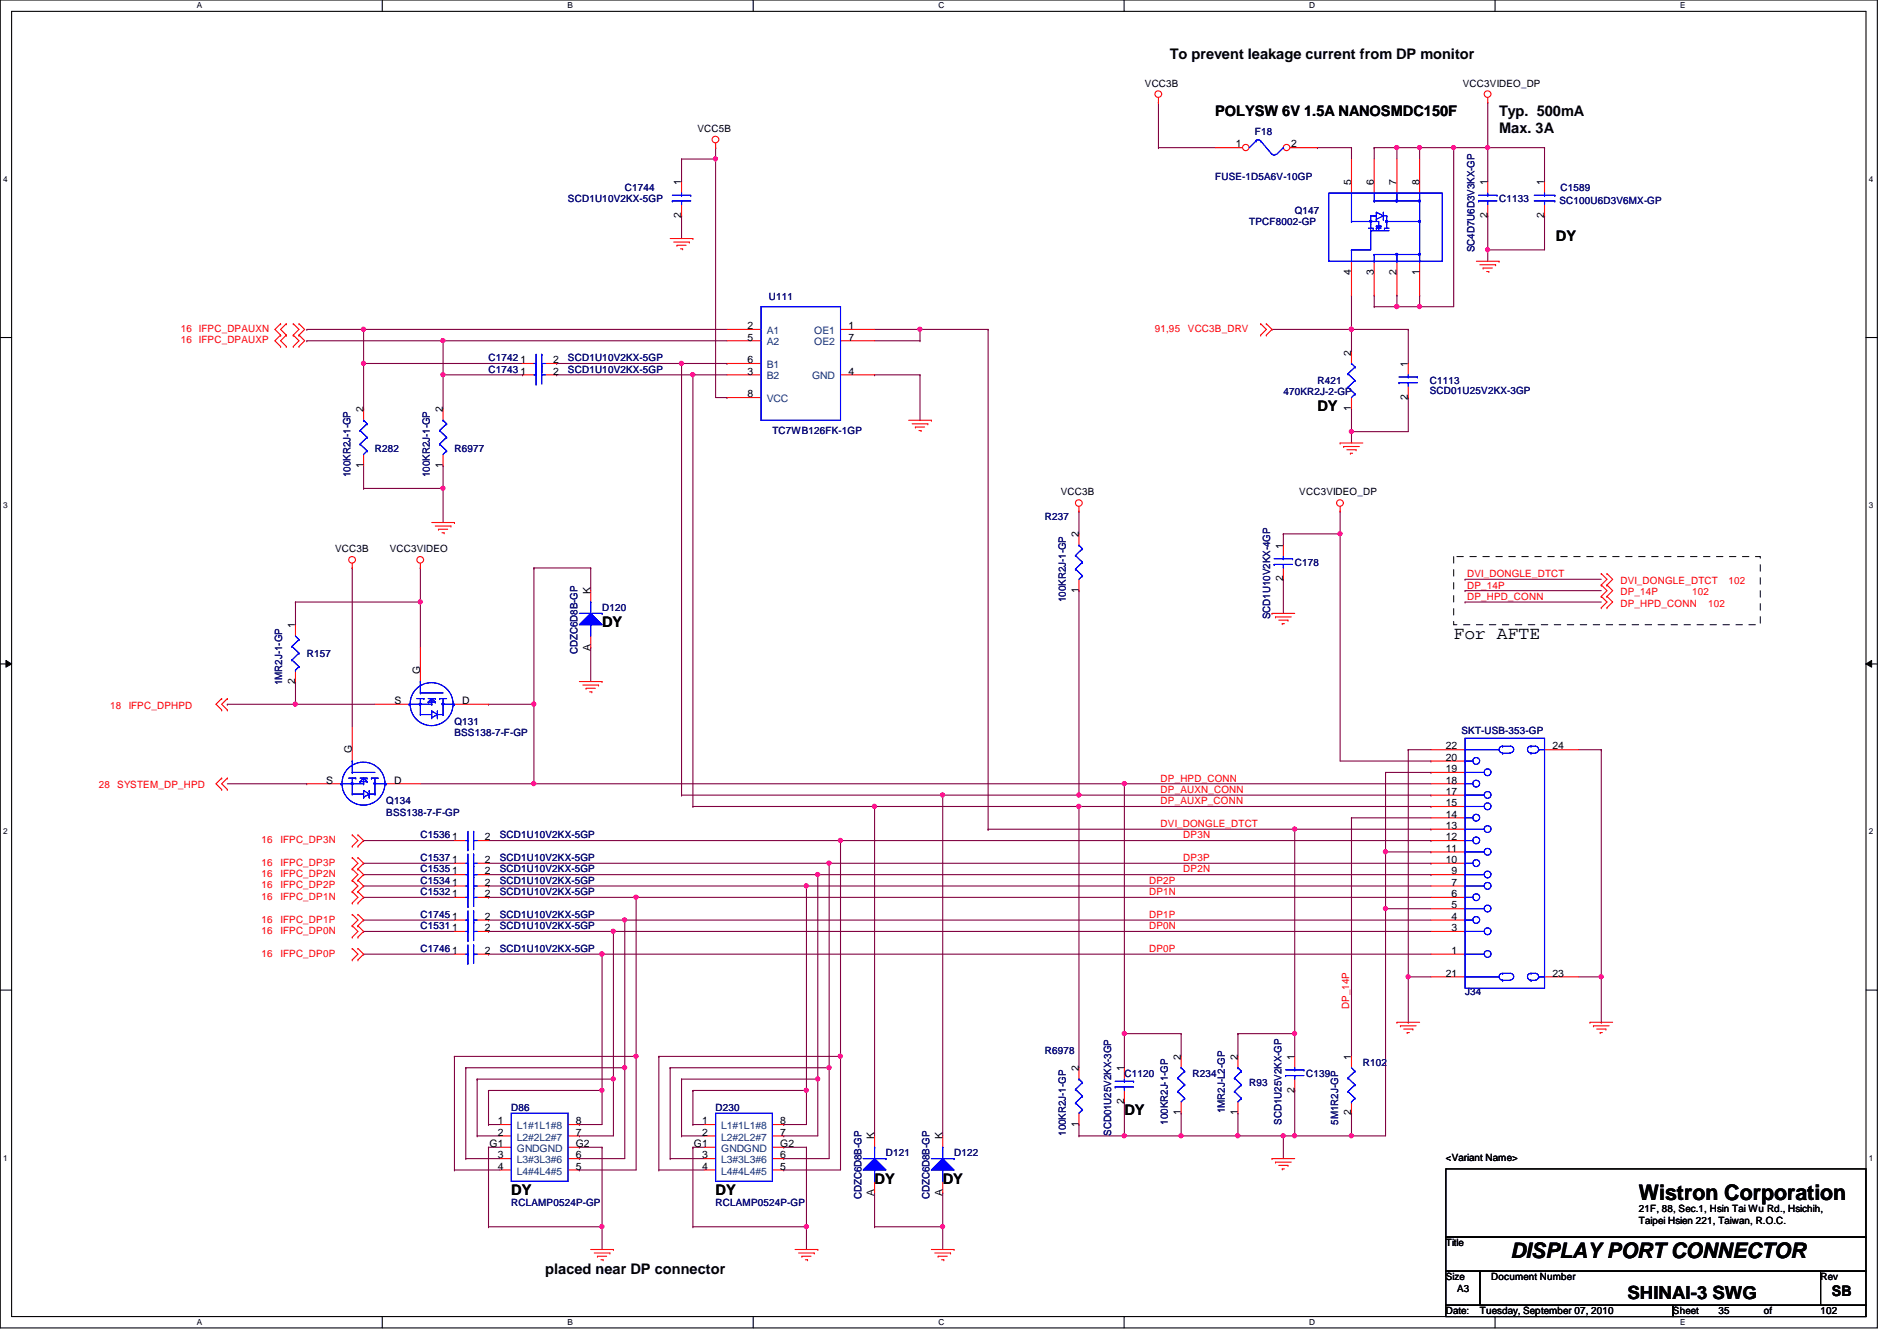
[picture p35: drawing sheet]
<svg xmlns="http://www.w3.org/2000/svg" width="297mm" height="210mm" viewBox="0 0 297 210" stroke-linecap="round" stroke-linejoin="round" font-family="sans-serif">
<defs><g id="words">
<g font-size="3.3">
<text x="256.6" y="187.9">Wistron Corporation</text>
<text x="236.5" y="196.8">DISPLAY PORT CONNECTOR</text>
</g>
<g font-size="2.8">
<text x="227.6" y="100">For AFTE</text>
<text x="254.8" y="203.4">SHINAI-3 SWG</text>
</g>
<g font-size="2.3">
<text x="183.2" y="9.2">To prevent leakage current from DP monitor</text>
<text x="190.3" y="18.1">POLYSW 6V 1.5A NANOSMDC150F</text>
<text x="234.7" y="18.1">Typ. 500mA</text>
<text x="234.7" y="20.9">Max. 3A</text>
<text x="243.6" y="37.7">DY</text>
<text x="206.3" y="64.3">DY</text>
<text x="94.3" y="98.1">DY</text>
<text x="176.1" y="174.6">DY</text>
<text x="136.9" y="185.3">DY</text>
<text x="147.6" y="185.3">DY</text>
<text x="80" y="187">DY</text>
<text x="112.1" y="187">DY</text>
<text x="85.4" y="199.5">placed near DP connector</text>
<text x="286.8" y="202.9">SB</text>
</g>
<g font-size="1.6">
<text x="179.3" y="13.5">VCC3B</text>
<text x="229.1" y="13.5">VCC3VIDEO_DP</text>
<text x="109.2" y="20.7">VCC5B</text>
<text x="193.5" y="23.1">1</text>
<text x="202.2" y="23.1">2</text>
<text x="106.7" y="29" transform="rotate(-90 106.7 29)">1</text>
<text x="211.6" y="29" transform="rotate(-90 211.6 29)">5</text>
<text x="215.1" y="29" transform="rotate(-90 215.1 29)">6</text>
<text x="218.7" y="29" transform="rotate(-90 218.7 29)">7</text>
<text x="222.2" y="29" transform="rotate(-90 222.2 29)">8</text>
<text x="232.9" y="29" transform="rotate(-90 232.9 29)">1</text>
<text x="241.8" y="29" transform="rotate(-90 241.8 29)">1</text>
<text x="106.7" y="34.1" transform="rotate(-90 106.7 34.1)">2</text>
<text x="232.9" y="34.1" transform="rotate(-90 232.9 34.1)">2</text>
<text x="241.8" y="34.1" transform="rotate(-90 241.8 34.1)">2</text>
<text x="211.6" y="43" transform="rotate(-90 211.6 43)">4</text>
<text x="215.1" y="43" transform="rotate(-90 215.1 43)">3</text>
<text x="218.7" y="43" transform="rotate(-90 218.7 43)">2</text>
<text x="222.2" y="43" transform="rotate(-90 222.2 43)">1</text>
<text x="117" y="51.5">2</text>
<text x="117" y="53.3">5</text>
<text x="132.8" y="51.5">1</text>
<text x="132.8" y="53.3">7</text>
<text x="81.5" y="58.6">1</text>
<text x="81.5" y="56.9">1</text>
<text x="86.6" y="58.6">2</text>
<text x="86.6" y="56.9">2</text>
<text x="117" y="58.6">3</text>
<text x="117" y="56.9">6</text>
<text x="132.8" y="58.6">4</text>
<text x="211.6" y="55.7" transform="rotate(-90 211.6 55.7)">2</text>
<text x="220.5" y="57.4" transform="rotate(-90 220.5 57.4)">1</text>
<text x="56.9" y="64.6" transform="rotate(-90 56.9 64.6)">2</text>
<text x="69.3" y="64.6" transform="rotate(-90 69.3 64.6)">2</text>
<text x="117" y="62.2">8</text>
<text x="211.6" y="64.3" transform="rotate(-90 211.6 64.3)">1</text>
<text x="220.5" y="62.6" transform="rotate(-90 220.5 62.6)">2</text>
<text x="56.9" y="73.2" transform="rotate(-90 56.9 73.2)">1</text>
<text x="69.3" y="73.2" transform="rotate(-90 69.3 73.2)">1</text>
<text x="166.1" y="77.6">VCC3B</text>
<text x="203.5" y="77.6">VCC3VIDEO_DP</text>
<text x="52.5" y="86.4">VCC3B</text>
<text x="61" y="86.4">VCC3VIDEO</text>
<text x="168.9" y="84.1" transform="rotate(-90 168.9 84.1)">2</text>
<text x="200.9" y="85.9" transform="rotate(-90 200.9 85.9)">1</text>
<text x="92.5" y="93" transform="rotate(-90 92.5 93)">K</text>
<text x="168.9" y="92.8" transform="rotate(-90 168.9 92.8)">1</text>
<text x="200.9" y="91" transform="rotate(-90 200.9 91)">2</text>
<text x="46.2" y="98.3" transform="rotate(-90 46.2 98.3)">1</text>
<text x="92.5" y="101.9" transform="rotate(-90 92.5 101.9)">A</text>
<text x="46.2" y="107" transform="rotate(-90 46.2 107)">2</text>
<text x="65.8" y="105.5" transform="rotate(-90 65.8 105.5)">G</text>
<text x="61.8" y="110.2">S</text>
<text x="72.4" y="110.2">D</text>
<text x="55.1" y="117.9" transform="rotate(-90 55.1 117.9)">G</text>
<text x="226.4" y="119.1">20</text>
<text x="226.4" y="117.3">22</text>
<text x="243.1" y="117.3">24</text>
<text x="51.1" y="122.6">S</text>
<text x="61.7" y="122.6">D</text>
<text x="226.4" y="124.4">17</text>
<text x="226.4" y="122.6">18</text>
<text x="226.4" y="120.9">19</text>
<text x="70.8" y="131.5">1</text>
<text x="75.9" y="131.5">2</text>
<text x="226.4" y="131.5">12</text>
<text x="226.4" y="129.8">13</text>
<text x="226.4" y="128">14</text>
<text x="226.4" y="126.2">15</text>
<text x="70.8" y="136.9">1</text>
<text x="70.8" y="135.1">1</text>
<text x="75.9" y="136.9">2</text>
<text x="75.9" y="135.1">2</text>
<text x="226.4" y="135.1">10</text>
<text x="226.4" y="133.3">11</text>
<text x="227.3" y="136.9">9</text>
<text x="70.8" y="140.4">1</text>
<text x="70.8" y="138.6">1</text>
<text x="70.8" y="144">1</text>
<text x="75.9" y="140.4">2</text>
<text x="75.9" y="138.6">2</text>
<text x="75.9" y="144">2</text>
<text x="227.3" y="144">4</text>
<text x="227.3" y="142.2">5</text>
<text x="227.3" y="140.4">6</text>
<text x="227.3" y="138.6">7</text>
<text x="70.8" y="145.8">1</text>
<text x="70.8" y="149.3">1</text>
<text x="75.9" y="145.8">2</text>
<text x="75.9" y="149.3">2</text>
<text x="227.3" y="149.3">1</text>
<text x="227.3" y="145.8">3</text>
<text x="226.4" y="152.9">21</text>
<text x="243.1" y="152.9">23</text>
<text x="168.9" y="167.7" transform="rotate(-90 168.9 167.7)">2</text>
<text x="176" y="167.7" transform="rotate(-90 176 167.7)">1</text>
<text x="184.9" y="165.9" transform="rotate(-90 184.9 165.9)">2</text>
<text x="193.8" y="165.9" transform="rotate(-90 193.8 165.9)">2</text>
<text x="202.7" y="165.9" transform="rotate(-90 202.7 165.9)">1</text>
<text x="211.6" y="165.9" transform="rotate(-90 211.6 165.9)">1</text>
<text x="176" y="172.8" transform="rotate(-90 176 172.8)">2</text>
<text x="202.7" y="171" transform="rotate(-90 202.7 171)">2</text>
<text x="76.7" y="179.5">G1</text>
<text x="77.9" y="176">1</text>
<text x="77.9" y="177.8">2</text>
<text x="90.2" y="177.8">7</text>
<text x="90.2" y="176">8</text>
<text x="90.2" y="179.5">G2</text>
<text x="108.7" y="179.5">G1</text>
<text x="109.9" y="176">1</text>
<text x="109.9" y="177.8">2</text>
<text x="122.2" y="177.8">7</text>
<text x="122.2" y="176">8</text>
<text x="122.2" y="179.5">G2</text>
<text x="136.9" y="178.4" transform="rotate(-90 136.9 178.4)">K</text>
<text x="147.6" y="178.4" transform="rotate(-90 147.6 178.4)">K</text>
<text x="168.9" y="176.4" transform="rotate(-90 168.9 176.4)">1</text>
<text x="184.9" y="174.6" transform="rotate(-90 184.9 174.6)">1</text>
<text x="193.8" y="174.6" transform="rotate(-90 193.8 174.6)">1</text>
<text x="211.6" y="174.6" transform="rotate(-90 211.6 174.6)">2</text>
<text x="77.9" y="181.3">3</text>
<text x="77.9" y="183.1">4</text>
<text x="90.2" y="183.1">5</text>
<text x="90.2" y="181.3">6</text>
<text x="109.9" y="181.3">3</text>
<text x="109.9" y="183.1">4</text>
<text x="122.2" y="183.1">5</text>
<text x="122.2" y="181.3">6</text>
<text x="226.4" y="181.7">&lt;Variant Name&gt;</text>
<text x="136.9" y="187.2" transform="rotate(-90 136.9 187.2)">A</text>
<text x="147.6" y="187.2" transform="rotate(-90 147.6 187.2)">A</text>
<text x="256.6" y="189.7">21F, 88, Sec.1, Hsin Tai Wu Rd., Hsichih,</text>
<text x="256.6" y="191.6">Taipei Hsien 221, Taiwan, R.O.C.</text>
<text x="226.4" y="195.1">Title</text>
<text x="226.4" y="200.4">Size</text>
<text x="228.2" y="202.2">A3</text>
<text x="233.5" y="200.4">Document Number</text>
<text x="285.1" y="200.4">Rev</text>
<text x="226.4" y="205.7">Date:</text>
<text x="231.7" y="205.7">Tuesday, September 07, 2010</text>
<text x="262" y="205.7">Sheet</text>
<text x="269.1" y="205.7">35</text>
<text x="276.2" y="205.7">of</text>
<text x="285.1" y="205.7">102</text>
</g>
<g font-size="1.6" fill="#000080">
<text x="196.5" y="21.2">F18</text>
<text x="97.8" y="29.9">C1744</text>
<text x="190.3" y="28.1">FUSE-1D5A6V-10GP</text>
<text x="244.3" y="29.9">C1589</text>
<text x="88.9" y="31.7">SCD1U10V2KX-5GP</text>
<text x="195.6" y="35.2">TPCF8002-GP</text>
<text x="202.7" y="33.4">Q147</text>
<text x="234.7" y="31.7">C1133</text>
<text x="244.2" y="32">SC100U6D3V6MX-GP</text>
<text x="230.9" y="39.5" transform="rotate(-90 230.9 39.5)">SC4D7U6D3V3KX-GP</text>
<text x="120.4" y="46.9">U111</text>
<text x="76.5" y="58.3">C1743</text>
<text x="76.5" y="56.6">C1742</text>
<text x="88.9" y="58.3">SCD1U10V2KX-5GP</text>
<text x="88.9" y="56.6">SCD1U10V2KX-5GP</text>
<text x="201" y="61.9">470KR2J-2-GP</text>
<text x="206.3" y="60.1">R421</text>
<text x="223.9" y="60.1">C1113</text>
<text x="223.9" y="61.7">SCD01U25V2KX-3GP</text>
<text x="58.7" y="70.8">R282</text>
<text x="71.2" y="70.8">R6977</text>
<text x="120.9" y="67.9">TC7WB126FK-1GP</text>
<text x="54.9" y="74.7" transform="rotate(-90 54.9 74.7)">100KR2J-1-GP</text>
<text x="67.3" y="74.7" transform="rotate(-90 67.3 74.7)">100KR2J-1-GP</text>
<text x="163.6" y="81.4">R237</text>
<text x="202.7" y="88.6">C178</text>
<text x="94.3" y="95.7">D120</text>
<text x="166.9" y="94.2" transform="rotate(-90 166.9 94.2)">100KR2J-1-GP</text>
<text x="198.9" y="96.9" transform="rotate(-90 198.9 96.9)">SCD1U10V2KX-4GP</text>
<text x="44.2" y="107.2" transform="rotate(-90 44.2 107.2)">1MR2J-1-GP</text>
<text x="48" y="102.8">R157</text>
<text x="90.4" y="102.4" transform="rotate(-90 90.4 102.4)">CDZC6D8B-GP</text>
<text x="71.2" y="113.5">Q131</text>
<text x="71.2" y="115.2">BSS138-7-F-GP</text>
<text x="228.9" y="114.9">SKT-USB-353-GP</text>
<text x="60.5" y="125.9">Q134</text>
<text x="60.5" y="127.7">BSS138-7-F-GP</text>
<text x="65.8" y="131.2">C1536</text>
<text x="78.3" y="131.2">SCD1U10V2KX-5GP</text>
<text x="65.8" y="136.6">C1535</text>
<text x="65.8" y="134.8">C1537</text>
<text x="78.3" y="136.6">SCD1U10V2KX-5GP</text>
<text x="78.3" y="134.8">SCD1U10V2KX-5GP</text>
<text x="65.8" y="140.1">C1532</text>
<text x="65.8" y="138.3">C1534</text>
<text x="65.8" y="143.7">C1745</text>
<text x="78.3" y="140.1">SCD1U10V2KX-5GP</text>
<text x="78.3" y="138.3">SCD1U10V2KX-5GP</text>
<text x="78.3" y="143.7">SCD1U10V2KX-5GP</text>
<text x="65.8" y="145.5">C1531</text>
<text x="65.8" y="149">C1746</text>
<text x="78.3" y="145.5">SCD1U10V2KX-5GP</text>
<text x="78.3" y="149">SCD1U10V2KX-5GP</text>
<text x="229.4" y="155.8">J34</text>
<text x="163.6" y="165">R6978</text>
<text x="213.4" y="166.8">R102</text>
<text x="80" y="173.9">D86</text>
<text x="112.1" y="173.9">D230</text>
<text x="176.1" y="168.6">C1120</text>
<text x="186.7" y="168.6">R234</text>
<text x="195.6" y="170">R93</text>
<text x="204.5" y="168.6">C139</text>
<text x="166.9" y="177.8" transform="rotate(-90 166.9 177.8)">100KR2J-1-GP</text>
<text x="174" y="177.8" transform="rotate(-90 174 177.8)">SCD01U25V2KX-3GP</text>
<text x="182.9" y="176" transform="rotate(-90 182.9 176)">100KR2J-1-GP</text>
<text x="191.8" y="174.2" transform="rotate(-90 191.8 174.2)">1MR2J-L2-GP</text>
<text x="200.7" y="176" transform="rotate(-90 200.7 176)">SCD1U25V2KX-GP</text>
<text x="209.5" y="176" transform="rotate(-90 209.5 176)">5M1R2J-GP</text>
<text x="138.7" y="181">D121</text>
<text x="149.4" y="181">D122</text>
<text x="80" y="188.8">RCLAMP0524P-GP</text>
<text x="112.1" y="188.8">RCLAMP0524P-GP</text>
<text x="134.9" y="187.7" transform="rotate(-90 134.9 187.7)">CDZC6D8B-GP</text>
<text x="145.5" y="187.7" transform="rotate(-90 145.5 187.7)">CDZC6D8B-GP</text>
</g>
<g font-size="1.6" fill="#f00">
<text x="28.3" y="51.9">16 IFPC_DPAUXN</text>
<text x="28.3" y="53.7">16 IFPC_DPAUXP</text>
<text x="180.8" y="51.9">91,95</text>
<text x="186" y="51.9">VCC3B_DRV</text>
<text x="229.7" y="92.1">DP_14P</text>
<text x="229.7" y="90.3">DVI_DONGLE_DTCT</text>
<text x="229.7" y="93.9">DP_HPD_CONN</text>
<text x="253.7" y="91.4">DVI_DONGLE_DTCT</text>
<text x="253.7" y="93.2">DP_14P</text>
<text x="253.7" y="95">DP_HPD_CONN</text>
<text x="265" y="93.2">102</text>
<text x="267.5" y="95">102</text>
<text x="270.6" y="91.4">102</text>
<text x="17.3" y="111">18</text>
<text x="20.1" y="111">IFPC_DPHPD</text>
<text x="15.5" y="123.4">28</text>
<text x="18.4" y="123.4">SYSTEM_DP_HPD</text>
<text x="181.7" y="125.9">DP_AUXP_CONN</text>
<text x="181.7" y="124.1">DP_AUXN_CONN</text>
<text x="181.7" y="122.3">DP_HPD_CONN</text>
<text x="40.9" y="132">16</text>
<text x="43.9" y="132">IFPC_DP3N</text>
<text x="181.7" y="129.5">DVI_DONGLE_DTCT</text>
<text x="185.3" y="131.2">DP3N</text>
<text x="40.9" y="135.5">16</text>
<text x="40.9" y="137.3">16</text>
<text x="43.9" y="135.5">IFPC_DP3P</text>
<text x="43.9" y="137.3">IFPC_DP2N</text>
<text x="185.3" y="136.6">DP2N</text>
<text x="185.3" y="134.8">DP3P</text>
<text x="40.9" y="139.1">16</text>
<text x="40.9" y="140.8">16</text>
<text x="43.9" y="139.1">IFPC_DP2P</text>
<text x="43.9" y="140.8">IFPC_DP1N</text>
<text x="180" y="143.7">DP1P</text>
<text x="180" y="140.1">DP1N</text>
<text x="180" y="138.3">DP2P</text>
<text x="40.9" y="144.4">16</text>
<text x="40.9" y="146.2">16</text>
<text x="40.9" y="149.7">16</text>
<text x="43.9" y="144.4">IFPC_DP1P</text>
<text x="43.9" y="146.2">IFPC_DP0N</text>
<text x="43.9" y="149.7">IFPC_DP0P</text>
<text x="180" y="149">DP0P</text>
<text x="180" y="145.5">DP0N</text>
<text x="211.3" y="157.9" transform="rotate(-90 211.3 157.9)">DP_14P</text>
</g>
<g font-size="1.6" fill="#004080">
<text x="120.1" y="52.3">A1</text>
<text x="127.5" y="52.3">OE1</text>
<text x="120.1" y="59.4">B2</text>
<text x="120.1" y="54.1">A2</text>
<text x="120.1" y="57.6">B1</text>
<text x="127.2" y="59.4">GND</text>
<text x="127.5" y="54.1">OE2</text>
<text x="120.1" y="62.9">VCC</text>
<text x="80.9" y="176.7">L1#1L1#8</text>
<text x="80.9" y="178.5">L2#2L2#7</text>
<text x="112.9" y="176.7">L1#1L1#8</text>
<text x="112.9" y="178.5">L2#2L2#7</text>
<text x="80.9" y="180.3">GNDGND</text>
<text x="80.9" y="182.1">L3#3L3#6</text>
<text x="80.9" y="183.9">L4#4L4#5</text>
<text x="112.9" y="180.3">GNDGND</text>
<text x="112.9" y="182.1">L3#3L3#6</text>
<text x="112.9" y="183.9">L4#4L4#5</text>
</g>
<g font-size="1.3">
<text x="30.8" y="1.3">A</text>
<text x="88.9" y="1.3">B</text>
<text x="146.9" y="1.3">C</text>
<text x="205" y="1.3">D</text>
<text x="263.1" y="1.3">E</text>
<text x=".5" y="28.4">4</text>
<text x="292.6" y="28.4">4</text>
<text x=".5" y="79.5">3</text>
<text x="292.6" y="79.5">3</text>
<text x=".5" y="130.6">2</text>
<text x="292.6" y="130.6">2</text>
<text x=".5" y="181.7">1</text>
<text x="292.6" y="181.7">1</text>
<text x="30.8" y="207.4">A</text>
<text x="88.9" y="207.4">B</text>
<text x="146.9" y="207.4">C</text>
<text x="205" y="207.4">D</text>
<text x="263.1" y="207.4">E</text>
</g>
</g></defs>
<path d="M0 0h294v207.9h-294zM1.8 1.8h290.4v204.3h-290.4z" fill="none" stroke="#000" stroke-width=".17"/>
<g fill="#fff">
<path d="M30.8 .2h.8v1.4h-.8z"/>
<path d="M30.8 206.2h.8v1.4h-.8z"/>
</g>
<path d="M59.9 0v1.8M59.9 206.1v1.8" fill="none" stroke="#000" stroke-width=".17"/>
<g fill="#fff">
<path d="M88.9 .2h.8v1.4h-.8z"/>
<path d="M88.9 206.2h.8v1.4h-.8z"/>
</g>
<path d="M117.9 0v1.8M117.9 206.1v1.8" fill="none" stroke="#000" stroke-width=".17"/>
<g fill="#fff">
<path d="M146.9 .2h.9v1.4h-.9z"/>
<path d="M146.9 206.2h.9v1.4h-.9z"/>
</g>
<path d="M176 0v1.8M176 206.1v1.8" fill="none" stroke="#000" stroke-width=".17"/>
<g fill="#fff">
<path d="M205 .2h.9v1.4h-.9z"/>
<path d="M205 206.2h.9v1.4h-.9z"/>
</g>
<path d="M234.1 0v1.8M234.1 206.1v1.8" fill="none" stroke="#000" stroke-width=".17"/>
<g fill="#fff">
<path d="M263.1 .2h.8v1.4h-.8z"/>
<path d="M263.1 206.2h.8v1.4h-.8z"/>
<path d="M.5 27.3h.7v1.4h-.7z"/>
<path d="M292.6 27.3h.7v1.4h-.7z"/>
<path d="M.5 78.4h.7v1.4h-.7z"/>
<path d="M292.6 78.4h.7v1.4h-.7z"/>
</g>
<path d="M0 52.8h1.8M292.2 52.8h1.8" fill="none" stroke="#000" stroke-width=".17"/>
<g fill="#fff">
<path d="M.5 129.5h.7v1.4h-.7z"/>
<path d="M292.6 129.5h.7v1.4h-.7z"/>
</g>
<path d="M0 103.9h1.8M292.2 103.9h1.8" fill="none" stroke="#000" stroke-width=".17"/>
<path d="M.9 103.4l.9 .5-.9 .5zM292.2 103.9l.9-.5v1z" fill="#000"/>
<path d="M.9 103.4l.9 .5-.9 .5zM292.2 103.9l.9-.5v1z" fill="none" stroke="#000" stroke-width=".16"/>
<g fill="#fff">
<path d="M.5 180.5h.7v1.4h-.7z"/>
<path d="M292.6 180.5h.7v1.4h-.7z"/>
</g>
<path d="M0 155h1.8M292.2 155h1.8" fill="none" stroke="#000" stroke-width=".17"/>
<path d="M217 120.9h.1M217 133.3h.1M217 120.9v21.3M217 142.2h.1M217 142.2h7.1" fill="none" stroke="#800040" stroke-width=".17"/>
<circle cx="216.9" cy="142.2" r=".32" fill="#f0f"/>
<circle cx="216.9" cy="142.2" r=".32" fill="none" stroke="#f0f" stroke-width=".17"/>
<path d="M56.9 149.4h.1M56.9 145.8h.1M56.9 149.4h14.3M56.9 145.8h14.3M94.3 149.4h.1M94.3 149.4h129.8M217 142.2h.1M217 142.2v35.6" fill="none" stroke="#800040" stroke-width=".17"/>
<circle cx="94.2" cy="149.3" r=".32" fill="#f0f"/>
<circle cx="94.2" cy="149.3" r=".32" fill="none" stroke="#f0f" stroke-width=".17"/>
<path d="M96.1 145.8h.1M96.1 145.8h128" fill="none" stroke="#800040" stroke-width=".17"/>
<circle cx="96" cy="145.8" r=".32" fill="#f0f"/>
<circle cx="96" cy="145.8" r=".32" fill="none" stroke="#f0f" stroke-width=".17"/>
<g fill="none" stroke="#800040" stroke-width=".17">
<path d="M56.9 138.7h.1M56.9 135.1h.1M56.9 131.6h.1M56.9 136.9h.1M56.9 138.7h14.3M56.9 135.1h14.3M56.9 131.6h14.3M56.9 136.9h14.3M56.9 144h.1M56.9 140.5h.1M56.9 144h14.3M56.9 140.5h14.3"/>
<path d="M97.8 144h.1M97.8 144h126.3"/>
</g>
<circle cx="97.8" cy="144" r=".32" fill="#f0f"/>
<circle cx="97.8" cy="144" r=".32" fill="none" stroke="#f0f" stroke-width=".17"/>
<path d="M99.6 140.5h.1M99.6 140.5h124.5" fill="none" stroke="#800040" stroke-width=".17"/>
<circle cx="99.6" cy="140.4" r=".32" fill="#f0f"/>
<circle cx="99.6" cy="140.4" r=".32" fill="none" stroke="#f0f" stroke-width=".17"/>
<path d="M126.3 138.7h.1M126.3 138.7h97.8M76.5 179.6h.1M76.5 179.6v12.4M90.7 176h.1M90.7 176h3.6M94.3 179.6h.1M94.3 179.6v12.4M97.8 167.1h.1M97.8 167.1v14.3" fill="none" stroke="#800040" stroke-width=".17"/>
<circle cx="97.8" cy="167.1" r=".32" fill="#f0f"/>
<circle cx="97.8" cy="167.1" r=".32" fill="none" stroke="#f0f" stroke-width=".17"/>
<g fill="none" stroke="#800040" stroke-width=".17">
<path d="M71.2 165.4h.1M71.2 165.4h28.4M71.2 165.4v17.7M74.7 168.9h.1M74.7 168.9h21.4M74.7 168.9v8.9M76.5 176h.1M76.5 179.6h.1M76.5 170.7h.1M76.5 176h1.8M76.5 179.6h1.8M76.5 170.7h17.8"/>
<path d="M76.5 170.7v5.3M90.7 177.8h.1M90.7 179.6h.1M90.7 179.6h3.6M90.7 177.8h5.4M94.3 170.7h.1M94.3 170.7v5.3M99.6 165.4h.1M99.6 165.4v17.7h-8.9M71.2 183.1h.1M71.2 183.1h7.1M72.9 181.4h.1"/>
<path d="M72.9 181.4h5.4M76.5 192h.1M76.5 192h17.8M90.7 183.1h.1M94.3 192h.1M94.3 192v3.6"/>
</g>
<circle cx="94.2" cy="192" r=".32" fill="#f0f"/>
<circle cx="94.2" cy="192" r=".32" fill="none" stroke="#f0f" stroke-width=".17"/>
<path d="M94.3 149.4h.1M94.3 149.4v21.3M72.9 167.1h.1M72.9 167.1h24.9M72.9 167.1v14.3M74.7 177.8h.1M74.7 177.8h3.6M96.1 168.9h.1M96.1 168.9v8.9M90.7 181.4h.1M90.7 181.4h7.1" fill="none" stroke="#800040" stroke-width=".17"/>
<circle cx="94.2" cy="170.7" r=".32" fill="#f0f"/>
<circle cx="94.2" cy="170.7" r=".32" fill="none" stroke="#f0f" stroke-width=".17"/>
<path d="M96.1 145.8h.1M96.1 145.8v23.1" fill="none" stroke="#800040" stroke-width=".17"/>
<circle cx="96" cy="168.9" r=".32" fill="#f0f"/>
<circle cx="96" cy="168.9" r=".32" fill="none" stroke="#f0f" stroke-width=".17"/>
<path d="M97.8 144h.1M97.8 144v23.1M99.6 140.5h.1M99.6 140.5v24.9" fill="none" stroke="#800040" stroke-width=".17"/>
<circle cx="99.6" cy="165.3" r=".32" fill="#f0f"/>
<circle cx="99.6" cy="165.3" r=".32" fill="none" stroke="#f0f" stroke-width=".17"/>
<path d="M76.5 149.4h.1M76.5 149.4h17.8" fill="none" stroke="#800040" stroke-width=".17"/>
<circle cx="94.2" cy="149.3" r=".32" fill="#f0f"/>
<circle cx="94.2" cy="149.3" r=".32" fill="none" stroke="#f0f" stroke-width=".17"/>
<g fill="none" stroke="#800040" stroke-width=".17">
<path d="M76.5 145.8h.1M76.5 144h.1M76.5 140.5h.1M76.5 145.8h19.6M76.5 144h21.3M76.5 140.5h23.1M106.7 168.9h.1M106.7 168.9h21.4M106.7 168.9v8.9M108.5 179.6h.1M108.5 176h.1M108.5 179.6v12.4"/>
<path d="M108.5 176h1.8M108.5 179.6h1.8M122.7 176h.1M126.3 179.6h.1M126.3 170.7h.1M126.3 170.7v5.3h-3.6M126.3 179.6v16M129.8 167.1h.1M129.8 167.1v14.3M103.2 183.1h.1M103.2 183.1h7.1M122.7 183.1h.1"/>
<path d="M122.7 183.1h8.9M126.3 192h.1"/>
</g>
<circle cx="126.3" cy="170.7" r=".32" fill="#f0f"/>
<circle cx="126.3" cy="170.7" r=".32" fill="none" stroke="#f0f" stroke-width=".17"/>
<path d="M122.7 177.8h.1M122.7 177.8h5.4M131.6 165.4h.1M131.6 165.4v17.7" fill="none" stroke="#800040" stroke-width=".17"/>
<circle cx="131.6" cy="165.3" r=".32" fill="#f0f"/>
<circle cx="131.6" cy="165.3" r=".32" fill="none" stroke="#f0f" stroke-width=".17"/>
<path d="M103.2 165.4h.1M103.2 165.4v17.7M103.2 165.4h28.4M108.5 170.7h.1M108.5 170.7h17.8M108.5 170.7v5.3M122.7 179.6h.1M122.7 179.6h3.6M104.9 181.4h.1M104.9 181.4h5.4M108.5 192h.1M108.5 192h17.8" fill="none" stroke="#800040" stroke-width=".17"/>
<circle cx="126.3" cy="192" r=".32" fill="#f0f"/>
<circle cx="126.3" cy="192" r=".32" fill="none" stroke="#f0f" stroke-width=".17"/>
<g fill="none" stroke="#800040" stroke-width=".17">
<path d="M76.5 138.7h.1M76.5 138.7h49.8M126.3 138.7h.1M126.3 138.7v32M104.9 167.1h.1M104.9 167.1h24.9M104.9 167.1v14.3M106.7 177.8h.1M106.7 177.8h3.6M128.1 168.9h.1M128.1 168.9v8.9M122.7 181.4h.1"/>
<path d="M122.7 181.4h7.1"/>
</g>
<circle cx="126.3" cy="138.7" r=".32" fill="#f0f"/>
<circle cx="126.3" cy="138.7" r=".32" fill="none" stroke="#f0f" stroke-width=".17"/>
<path d="M128.1 136.9h.1M128.1 136.9v32" fill="none" stroke="#800040" stroke-width=".17"/>
<circle cx="128" cy="168.9" r=".32" fill="#f0f"/>
<circle cx="128" cy="168.9" r=".32" fill="none" stroke="#f0f" stroke-width=".17"/>
<circle cx="128" cy="136.9" r=".32" fill="#f0f"/>
<circle cx="128" cy="136.9" r=".32" fill="none" stroke="#f0f" stroke-width=".17"/>
<path d="M129.8 135.1h.1M129.8 135.1v32" fill="none" stroke="#800040" stroke-width=".17"/>
<circle cx="129.8" cy="167.1" r=".32" fill="#f0f"/>
<circle cx="129.8" cy="167.1" r=".32" fill="none" stroke="#f0f" stroke-width=".17"/>
<circle cx="129.8" cy="135.1" r=".32" fill="#f0f"/>
<circle cx="129.8" cy="135.1" r=".32" fill="none" stroke="#f0f" stroke-width=".17"/>
<path d="M131.6 131.6h.1M131.6 131.6v33.8M154.7 129.8h.1M154.7 129.8h48M211.6 128h.1M211.6 128v37.4M201 177.8h.1M201 177.8v3.6M202.7 161.8h.1M202.7 161.8v3.6M211.6 174.2h.1M211.6 174.2v3.6" fill="none" stroke="#800040" stroke-width=".17"/>
<circle cx="200.9" cy="177.8" r=".32" fill="#f0f"/>
<circle cx="200.9" cy="177.8" r=".32" fill="none" stroke="#f0f" stroke-width=".17"/>
<path d="M209.8 83.6h.1M209.8 83.6v35.5M193.8 174.2h.1M193.8 174.2v3.6M201 177.8h.1M202.7 170.7h.1M202.7 170.7v7.1h-1.7" fill="none" stroke="#800040" stroke-width=".17"/>
<circle cx="209.8" cy="83.5" r=".32" fill="#f0f"/>
<circle cx="209.8" cy="83.5" r=".32" fill="none" stroke="#f0f" stroke-width=".17"/>
<path d="M201 83.6h.1M201 90.7h.1M201 83.6v1.7M201 90.7v5.3M209.8 80h.1M209.8 80v3.6h-8.8M35.6 110.2h.1M35.6 110.2h10.7" fill="none" stroke="#800040" stroke-width=".17"/>
<circle cx="46.2" cy="110.2" r=".32" fill="#f0f"/>
<circle cx="46.2" cy="110.2" r=".32" fill="none" stroke="#f0f" stroke-width=".17"/>
<g fill="none" stroke="#800040" stroke-width=".17">
<path d="M181.4 16h.1M181.4 16v7.1M181.4 23.1h.1M181.4 23.1h8.9M206.3 23.1h.1M206.3 23.1h5.3M211.6 23.1h.1M211.6 23.1v1.8M215.2 23.1h.1M215.2 23.1v1.8M211.6 46.2h.1M211.6 46.2v5.4"/>
<path d="M215.2 48h.1M215.2 48h3.5M222.3 46.2h.1M222.3 46.2v1.8M220.5 62.2h.1M220.5 62.2v5.4M46.3 106.7h.1M46.3 110.2h.1M46.3 106.7v3.5M46.3 110.2h12.4M76.5 110.2h.1M76.5 110.2h7.1"/>
<path d="M83.6 110.2h.1M83.6 110.2v12.5"/>
</g>
<circle cx="211.6" cy="51.5" r=".32" fill="#f0f"/>
<circle cx="211.6" cy="51.5" r=".32" fill="none" stroke="#f0f" stroke-width=".17"/>
<path d="M218.7 23.1h.1M218.7 23.1v1.8" fill="none" stroke="#800040" stroke-width=".17"/>
<circle cx="218.7" cy="23.1" r=".32" fill="#f0f"/>
<circle cx="218.7" cy="23.1" r=".32" fill="none" stroke="#f0f" stroke-width=".17"/>
<g fill="none" stroke="#800040" stroke-width=".17">
<path d="M215.2 23.1h.1M215.2 23.1h7.1M218.7 23.1h.1M222.3 23.1h.1M222.3 23.1v1.8M233 39.1h.1M233 23.1h.1M233 23.1v5.3M233 39.1v1.8M215.2 46.2h.1M215.2 46.2v1.8M222.3 48h.1"/>
<path d="M222.3 48h5.3M211.6 67.6h.1M211.6 64h.1M211.6 67.6h8.9M211.6 64v3.6"/>
</g>
<circle cx="222.3" cy="48" r=".32" fill="#f0f"/>
<circle cx="222.3" cy="48" r=".32" fill="none" stroke="#f0f" stroke-width=".17"/>
<path d="M211.6 51.6h.1M211.6 51.6v3.5M220.5 51.6h.1M220.5 51.6v5.3M211.6 67.6h.1M211.6 67.6v1.7" fill="none" stroke="#800040" stroke-width=".17"/>
<circle cx="211.6" cy="67.5" r=".32" fill="#f0f"/>
<circle cx="211.6" cy="67.5" r=".32" fill="none" stroke="#f0f" stroke-width=".17"/>
<path d="M218.7 48h.1M218.7 48h3.6" fill="none" stroke="#800040" stroke-width=".17"/>
<circle cx="218.7" cy="48" r=".32" fill="#f0f"/>
<circle cx="218.7" cy="48" r=".32" fill="none" stroke="#f0f" stroke-width=".17"/>
<path d="M233 16h.1M233 16v7.1" fill="none" stroke="#800040" stroke-width=".17"/>
<circle cx="232.9" cy="23.1" r=".32" fill="#f0f"/>
<circle cx="232.9" cy="23.1" r=".32" fill="none" stroke="#f0f" stroke-width=".17"/>
<path d="M199.2 51.6h.1M199.2 51.6h21.3M211.6 51.6h.1" fill="none" stroke="#800040" stroke-width=".17"/>
<circle cx="211.6" cy="51.5" r=".32" fill="#f0f"/>
<circle cx="211.6" cy="51.5" r=".32" fill="none" stroke="#f0f" stroke-width=".17"/>
<path d="M227.6 23.1h.1M227.6 23.1h5.4M227.6 23.1v24.9" fill="none" stroke="#800040" stroke-width=".17"/>
<circle cx="227.6" cy="23.1" r=".32" fill="#f0f"/>
<circle cx="227.6" cy="23.1" r=".32" fill="none" stroke="#f0f" stroke-width=".17"/>
<path d="M222.3 23.1h.1M222.3 23.1h5.3" fill="none" stroke="#800040" stroke-width=".17"/>
<circle cx="222.3" cy="23.1" r=".32" fill="#f0f"/>
<circle cx="222.3" cy="23.1" r=".32" fill="none" stroke="#f0f" stroke-width=".17"/>
<path d="M218.7 46.2h.1M218.7 46.2v1.8" fill="none" stroke="#800040" stroke-width=".17"/>
<circle cx="218.7" cy="48" r=".32" fill="#f0f"/>
<circle cx="218.7" cy="48" r=".32" fill="none" stroke="#f0f" stroke-width=".17"/>
<path d="M233 23.1h.1M233 39.1h.1M233 23.1h8.8M233 39.1h8.8M241.8 23.1h.1M241.8 23.1v5.3" fill="none" stroke="#800040" stroke-width=".17"/>
<circle cx="232.9" cy="39.1" r=".32" fill="#f0f"/>
<circle cx="232.9" cy="39.1" r=".32" fill="none" stroke="#f0f" stroke-width=".17"/>
<path d="M233 33.8h.1M233 33.8v5.3M241.8 33.8h.1M241.8 33.8v5.3M211.6 177.8h.1M211.6 177.8h5.4" fill="none" stroke="#800040" stroke-width=".17"/>
<circle cx="211.6" cy="177.8" r=".32" fill="#f0f"/>
<circle cx="211.6" cy="177.8" r=".32" fill="none" stroke="#f0f" stroke-width=".17"/>
<path d="M83.6 122.7h.1M83.6 122.7h92.5" fill="none" stroke="#800040" stroke-width=".17"/>
<circle cx="83.6" cy="122.7" r=".32" fill="#f0f"/>
<circle cx="83.6" cy="122.7" r=".32" fill="none" stroke="#f0f" stroke-width=".17"/>
<path d="M202.7 129.8h.1M202.7 129.8v32M193.8 161.8h.1M193.8 161.8v3.6" fill="none" stroke="#800040" stroke-width=".17"/>
<circle cx="202.7" cy="161.8" r=".32" fill="#f0f"/>
<circle cx="202.7" cy="161.8" r=".32" fill="none" stroke="#f0f" stroke-width=".17"/>
<circle cx="202.7" cy="129.8" r=".32" fill="#f0f"/>
<circle cx="202.7" cy="129.8" r=".32" fill="none" stroke="#f0f" stroke-width=".17"/>
<path d="M168.9 92.5h.1M168.9 80h.1M168.9 80v3.6M168.9 92.5v32M168.9 126.2h.1M168.9 126.2v40.9M176.1 172.5h.1M176.1 172.5v5.3M185 177.8h.1M185 177.8h8.8" fill="none" stroke="#800040" stroke-width=".17"/>
<circle cx="193.8" cy="177.8" r=".32" fill="#f0f"/>
<circle cx="193.8" cy="177.8" r=".32" fill="none" stroke="#f0f" stroke-width=".17"/>
<circle cx="184.9" cy="177.8" r=".32" fill="#f0f"/>
<circle cx="184.9" cy="177.8" r=".32" fill="none" stroke="#f0f" stroke-width=".17"/>
<path d="M168.9 177.8h.1M168.9 176h.1M168.9 177.8h7.2M168.9 176v1.8M176.1 161.8h.1M176.1 161.8v5.3" fill="none" stroke="#800040" stroke-width=".17"/>
<circle cx="176" cy="161.8" r=".32" fill="#f0f"/>
<circle cx="176" cy="161.8" r=".32" fill="none" stroke="#f0f" stroke-width=".17"/>
<path d="M202.7 177.8h.1M202.7 177.8h8.9" fill="none" stroke="#800040" stroke-width=".17"/>
<circle cx="202.7" cy="177.8" r=".32" fill="#f0f"/>
<circle cx="202.7" cy="177.8" r=".32" fill="none" stroke="#f0f" stroke-width=".17"/>
<path d="M176.1 122.7h.1M176.1 122.7v39.1M176.1 161.8h.1M176.1 161.8h8.9M185 161.8h.1M185 161.8v3.6M193.8 177.8h.1M193.8 161.8h.1M193.8 177.8h7.2M193.8 161.8h8.9" fill="none" stroke="#800040" stroke-width=".17"/>
<circle cx="176" cy="122.7" r=".32" fill="#f0f"/>
<circle cx="176" cy="122.7" r=".32" fill="none" stroke="#f0f" stroke-width=".17"/>
<path d="M176.1 177.8h.1M185 174.2h.1M185 174.2v3.6h-8.9" fill="none" stroke="#800040" stroke-width=".17"/>
<circle cx="176" cy="177.8" r=".32" fill="#f0f"/>
<circle cx="176" cy="177.8" r=".32" fill="none" stroke="#f0f" stroke-width=".17"/>
<path d="M128.1 136.9h96M129.8 135.1h94.3M217 133.3h7.1M224.1 136.9h.1M224.1 135.1h.1M224.1 133.3h.1" fill="none" stroke="#800040" stroke-width=".17"/>
<circle cx="216.9" cy="133.3" r=".32" fill="#f0f"/>
<circle cx="216.9" cy="133.3" r=".32" fill="none" stroke="#f0f" stroke-width=".17"/>
<path d="M131.6 131.6h92.5M224.1 131.6h.1" fill="none" stroke="#800040" stroke-width=".17"/>
<circle cx="131.6" cy="131.5" r=".32" fill="#f0f"/>
<circle cx="131.6" cy="131.5" r=".32" fill="none" stroke="#f0f" stroke-width=".17"/>
<path d="M168.9 126.2h55.2M202.7 129.8h21.4M211.6 128h.1M211.6 128h12.5M224.1 129.8h.1M224.1 126.2h.1" fill="none" stroke="#800040" stroke-width=".17"/>
<circle cx="168.9" cy="126.2" r=".32" fill="#f0f"/>
<circle cx="168.9" cy="126.2" r=".32" fill="none" stroke="#f0f" stroke-width=".17"/>
<path d="M168.9 124.5h55.2M224.1 124.5h.1" fill="none" stroke="#800040" stroke-width=".17"/>
<circle cx="168.9" cy="124.4" r=".32" fill="#f0f"/>
<circle cx="168.9" cy="124.4" r=".32" fill="none" stroke="#f0f" stroke-width=".17"/>
<g fill="none" stroke="#800040" stroke-width=".17">
<path d="M209.8 119.1h14.3M220.5 117.3h.1M220.5 117.3h3.6M224.1 119.1h.1M76.5 136.9h51.6M76.5 135.1h53.3M76.5 131.6h55.1M128.1 136.9h.1M129.8 135.1h.1M131.6 131.6h.1M176.1 122.7h.1M176.1 122.7h48"/>
<path d="M217 120.9h7.1M224.1 120.9h.1M220.5 152.9h.1M220.5 152.9h3.6"/>
</g>
<circle cx="220.5" cy="152.9" r=".32" fill="#f0f"/>
<circle cx="220.5" cy="152.9" r=".32" fill="none" stroke="#f0f" stroke-width=".17"/>
<path d="M220.5 117.3h.1M220.5 117.3v42.7M247.2 117.3h3.5M250.7 117.3h.1M250.7 117.3v42.7M247.2 152.9h3.5M250.7 152.9h.1M220.5 160h.1M250.7 160h.1" fill="none" stroke="#800040" stroke-width=".17"/>
<circle cx="250.7" cy="152.9" r=".32" fill="#f0f"/>
<circle cx="250.7" cy="152.9" r=".32" fill="none" stroke="#f0f" stroke-width=".17"/>
<path d="M106.7 24.9h.1M106.7 24.9v3.5M112.1 23.1h.1M112.1 23.1v1.8M136.9 51.6h7.2M144.1 51.6h.1" fill="none" stroke="#800040" stroke-width=".17"/>
<circle cx="144" cy="51.5" r=".32" fill="#f0f"/>
<circle cx="144" cy="51.5" r=".32" fill="none" stroke="#f0f" stroke-width=".17"/>
<path d="M48 53.3h.1M48 53.3h21.4M69.4 53.3h.1M69.4 53.3v5.4M106.7 56.9h.1M106.7 56.9v67.6M154.7 51.6v78.2M154.7 129.8h.1" fill="none" stroke="#800040" stroke-width=".17"/>
<circle cx="106.7" cy="56.9" r=".32" fill="#f0f"/>
<circle cx="106.7" cy="56.9" r=".32" fill="none" stroke="#f0f" stroke-width=".17"/>
<path d="M56.9 56.9h.1M56.9 51.6v5.3M106.7 56.9h7.1M113.8 56.9h.1" fill="none" stroke="#800040" stroke-width=".17"/>
<circle cx="56.9" cy="56.9" r=".32" fill="#f0f"/>
<circle cx="56.9" cy="56.9" r=".32" fill="none" stroke="#f0f" stroke-width=".17"/>
<g fill="none" stroke="#800040" stroke-width=".17">
<path d="M106.7 33.8h.1M106.7 24.9h5.4M106.7 33.8v3.5M112.1 24.9h.1M48 51.6h.1M48 51.6h8.9M136.9 53.3h7.2M144.1 53.3h.1M144.1 51.6h.1M144.1 51.6h10.6M144.1 51.6v1.7M154.7 51.6h.1"/>
<path d="M69.4 76.5h.1M69.4 76.5v5.3"/>
</g>
<circle cx="69.4" cy="76.4" r=".32" fill="#f0f"/>
<circle cx="69.4" cy="76.4" r=".32" fill="none" stroke="#f0f" stroke-width=".17"/>
<path d="M56.9 51.6h.1M56.9 51.6h56.9M144.1 58.7h.1M144.1 58.7v7.1" fill="none" stroke="#800040" stroke-width=".17"/>
<circle cx="56.9" cy="51.5" r=".32" fill="#f0f"/>
<circle cx="56.9" cy="51.5" r=".32" fill="none" stroke="#f0f" stroke-width=".17"/>
<path d="M69.4 53.3h.1M69.4 53.3h44.4" fill="none" stroke="#800040" stroke-width=".17"/>
<circle cx="69.4" cy="53.3" r=".32" fill="#f0f"/>
<circle cx="69.4" cy="53.3" r=".32" fill="none" stroke="#f0f" stroke-width=".17"/>
<path d="M112.1 24.9h.1M112.1 24.9v37.3M136.9 58.7h.1M136.9 58.7h7.2" fill="none" stroke="#800040" stroke-width=".17"/>
<circle cx="112" cy="24.9" r=".32" fill="#f0f"/>
<circle cx="112" cy="24.9" r=".32" fill="none" stroke="#f0f" stroke-width=".17"/>
<path d="M136.9 126.2h.1M136.9 126.2h32" fill="none" stroke="#800040" stroke-width=".17"/>
<circle cx="136.9" cy="126.2" r=".32" fill="#f0f"/>
<circle cx="136.9" cy="126.2" r=".32" fill="none" stroke="#f0f" stroke-width=".17"/>
<g fill="none" stroke="#800040" stroke-width=".17">
<path d="M56.9 56.9h.1M56.9 56.9h24.9M56.9 56.9v7.1M87.2 56.9h.1M87.2 56.9h19.5M108.5 58.7h.1M108.5 58.7v67.5M56.9 64h.1M56.9 76.5h.1M56.9 72.9v3.6M56.9 76.5h12.5M69.4 76.5h.1"/>
<path d="M69.4 72.9h.1M69.4 72.9v3.6M112.1 62.2h1.7M113.8 62.2h.1"/>
</g>
<circle cx="108.5" cy="58.6" r=".32" fill="#f0f"/>
<circle cx="108.5" cy="58.6" r=".32" fill="none" stroke="#f0f" stroke-width=".17"/>
<path d="M69.4 58.7h.1M69.4 58.7h12.4M69.4 58.7v5.3M81.8 58.7h.1M108.5 58.7h.1M108.5 58.7h5.3" fill="none" stroke="#800040" stroke-width=".17"/>
<circle cx="69.4" cy="58.6" r=".32" fill="#f0f"/>
<circle cx="69.4" cy="58.6" r=".32" fill="none" stroke="#f0f" stroke-width=".17"/>
<path d="M147.6 124.5h.1M147.6 124.5h21.3" fill="none" stroke="#800040" stroke-width=".17"/>
<circle cx="147.6" cy="124.4" r=".32" fill="#f0f"/>
<circle cx="147.6" cy="124.4" r=".32" fill="none" stroke="#f0f" stroke-width=".17"/>
<path d="M87.2 58.7h.1M87.2 58.7h21.3M136.9 126.2h.1M136.9 126.2v51.6M147.6 124.5h.1M147.6 124.5v53.3M136.9 192h.1M136.9 186.7v5.3M136.9 192h10.7M147.6 192h.1" fill="none" stroke="#800040" stroke-width=".17"/>
<circle cx="147.6" cy="192" r=".32" fill="#f0f"/>
<circle cx="147.6" cy="192" r=".32" fill="none" stroke="#f0f" stroke-width=".17"/>
<path d="M83.6 88.9h.1M83.6 88.9h8.9M83.6 88.9v21.3M147.6 192h.1M147.6 192v3.6" fill="none" stroke="#800040" stroke-width=".17"/>
<circle cx="83.6" cy="110.2" r=".32" fill="#f0f"/>
<circle cx="83.6" cy="110.2" r=".32" fill="none" stroke="#f0f" stroke-width=".17"/>
<path d="M65.8 94.2h.1M65.8 94.2v7.1M92.5 88.9h.1M92.5 88.9v3.6M92.5 101.3h.1M92.5 101.3v5.4M106.7 124.5h.1M106.7 124.5h40.9M108.5 126.2h.1M108.5 126.2h28.4M147.6 186.7h.1M147.6 186.7v5.3" fill="none" stroke="#800040" stroke-width=".17"/>
<circle cx="65.8" cy="94.2" r=".32" fill="#f0f"/>
<circle cx="65.8" cy="94.2" r=".32" fill="none" stroke="#f0f" stroke-width=".17"/>
<g fill="none" stroke="#800040" stroke-width=".17">
<path d="M46.3 94.2h.1M46.3 94.2v3.6M55.2 88.9h.1M55.2 88.9v24.9M65.8 88.9h.1M65.8 88.9v5.3h-19.5M229.4 92.5h.1M229.4 90.7h.1M229.4 94.2h.1M229.4 94.2h21.3M229.4 92.5h21.3M229.4 90.7h21.3"/>
<path d="M35.6 122.7h12.4M48 122.7h.1M65.8 122.7h17.8M83.6 122.7h.1"/>
</g>
<g fill="none" stroke="#f00" stroke-width=".17">
<path d="M181.4 16h.1M181.4 15.3v.7M233 16h.1M233 15.3v.7M104.9 37.3h3.6M105.5 37.9h2.4M106 38.4h.1M106 38.4h1.4M106.5 38.9h.4M106.9 38.9h.1M107.9 37.9h.1M108.5 37.3h.1"/>
<path d="M112.1 23.1h.1M112.1 22.4v.7M43.9 50.7h.1M43.9 52.5h.1M43.9 54.2h.1M43.9 50.7l-.9 .9 .9 .9M43.9 52.5l-.9 .8 .9 .9M44.8 52.5h.1M44.8 50.7h.1M44.8 54.2h.1M44.8 50.7l-.9 .9 .9 .9M44.8 52.5l-.9 .8 .9 .9"/>
<path d="M45.9 50.7h.1M45.9 52.5h.1M45.9 54.2h.1M45.9 50.7l.9 .9-.9 .9M45.9 52.5l.9 .8-.9 .9M46.8 50.7h.1M46.8 52.5h.1M46.8 54.2h.1M46.8 50.7l.9 .9-.9 .9M46.8 52.5l.9 .8-.9 .9M197.4 50.7h.1M197.4 52.5h.1"/>
<path d="M197.4 50.7l.9 .9-.9 .9M198.3 52.5h.1M198.3 50.7h.1M198.3 50.7l.9 .9-.9 .9M231.2 40.9h3.5M231.7 41.4h2.5M232.2 42h.1M232.2 42h1.5M232.8 42.5h.3M233.1 42.5h.1M234.2 41.4h.1M234.7 40.9h.1"/>
<path d="M56.9 64v1.8M56.9 71.1v1.8M142.3 65.8h3.5M142.8 66.3h2.5M143.3 66.8h.1M143.3 66.8h1.5M143.9 67.4h.3M144.2 67.4h.1M145.3 66.3h.1M145.8 65.8h.1M168.9 79.3v.7M209.8 69.3h.1"/>
<path d="M209.8 79.3v.7M209.8 69.3h3.6M210.4 69.9h.1M210.4 69.9h2.4M210.9 70.4h1.4M211.5 71h.1M211.5 71h.3M212.3 70.4h.1M55.2 88.9h.1M55.2 88.2v.7M65.8 88.9h.1M65.8 88.2v.7"/>
<path d="M67.6 81.8h3.6M68.2 82.3h2.4M68.7 82.8h.1M68.7 82.8h1.4M69.2 83.4h.4M69.6 83.4h.1M70.6 82.3h.1M71.2 81.8h.1M168.9 80h.1M168.9 83.6v1.7M168.9 90.7v1.8M199.2 96h.1"/>
<path d="M199.2 96h3.5M199.7 96.6h.1M199.7 96.6h2.5M200.2 97.1h1.5M200.8 97.6h.1M200.8 97.6h.3M201.7 97.1h.1M209.8 80h.1M250.7 89.8h.1M250.7 91.6h.1M250.7 93.3h.1M250.7 95.1h.1"/>
<path d="M250.7 89.8l.9 .9-.9 .9M250.7 91.6l.9 .9-.9 .8M250.7 93.3l.9 .9-.9 .9M251.6 89.8h.1M251.6 91.6h.1M251.6 93.3h.1M251.6 95.1h.1M251.6 89.8l.9 .9-.9 .9M251.6 91.6l.9 .9-.9 .8M251.6 93.3l.9 .9-.9 .9M34.7 109.3h.1M34.7 111.1h.1"/>
<path d="M34.7 109.3l-.9 .9 .9 .9M35.6 109.3h.1M35.6 111.1h.1M35.6 109.3l-.9 .9 .9 .9M90.7 106.7h3.6M91.3 107.2h2.4M91.8 107.7h.1M91.8 107.7h1.4M92.3 108.3h.4M92.7 108.3h.1M93.7 107.2h.1M94.3 106.7h.1"/>
<path d="M34.7 121.8h.1M34.7 123.6h.1M34.7 121.8l-.9 .9 .9 .9M35.6 121.8h.1M35.6 123.6h.1M35.6 121.8l-.9 .9 .9 .9M55.2 132.5h.1M55.2 130.7h.1M55.2 136h.1M55.2 134.2h.1M55.2 137.8h.1M55.2 139.6h.1"/>
<path d="M55.2 130.7l.8 .9-.8 .9M55.2 134.2l.8 .9-.8 .9M55.2 136l.8 .9-.8 .9M55.2 137.8l.8 .9-.8 .9M55.2 139.6l.8 .9-.8 .9M56 130.7h.1M56 132.5h.1M56 134.2h.1M56 136h.1M56 137.8h.1M56 139.6h.1M56 130.7l.9 .9-.9 .9"/>
<path d="M56 134.2l.9 .9-.9 .9M56 136l.9 .9-.9 .9M56 137.8l.9 .9-.9 .9M56 139.6l.9 .9-.9 .9M55.2 141.4h.1M55.2 144.9h.1M55.2 143.1h.1M55.2 146.7h.1M55.2 150.2h.1M55.2 148.5h.1M55.2 143.1l.8 .9-.8 .9M55.2 144.9l.8 .9-.8 .9"/>
<path d="M55.2 148.5l.8 .9-.8 .8M56 141.4h.1M56 143.1h.1M56 144.9h.1M56 146.7h.1M56 148.5h.1M56 150.2h.1M56 143.1l.9 .9-.9 .9M56 144.9l.9 .9-.9 .9M56 148.5l.9 .9-.9 .8M71.2 140.5h1.7M74.7 140.5h1.8"/>
<path d="M78.3 176h1.7M78.3 177.8h1.7M78.3 179.6h1.7M88.9 176h1.8M88.9 177.8h1.8M88.9 179.6h1.8M136.9 177.8v1.8M176.1 167.1v1.8M176.1 170.7v1.8M211.6 165.4v1.7M211.6 172.5v1.7M218.7 160h.1"/>
<path d="M218.7 160h3.6M219.3 160.6h.1M219.3 160.6h2.4M219.8 161.1h1.4M220.3 161.6h.1M220.3 161.6h.4M221.2 161.1h.1M249 160h.1M249 160h3.5M249.5 160.6h.1M249.5 160.6h2.5M250 161.1h1.5"/>
<path d="M250.6 161.6h.1M250.6 161.6h.3M251.5 161.1h.1M78.3 181.4h1.7M78.3 183.1h1.7M88.9 181.4h1.8M88.9 183.1h1.8M92.5 195.6h3.6M93 196.1h2.5M93.6 196.6h.1M93.6 196.6h1.4M94.1 197.2h.3"/>
<path d="M94.4 197.2h.1M95.5 196.1h.1M96.1 195.6h.1M124.5 195.6h3.6M125 196.1h2.5M125.6 196.6h.1M125.6 196.6h1.4M126.1 197.2h.3M126.4 197.2h.1M127.5 196.1h.1M128.1 195.6h.1M136.9 184.9v1.8"/>
<path d="M145.8 195.6h3.6M146.4 196.1h2.4M146.9 196.6h.1M146.9 196.6h1.4M147.4 197.2h.4M147.8 197.2h.1M148.8 196.1h.1M149.4 195.6h.1M199.2 181.4h.1M199.2 181.4h3.5M199.7 181.9h.1M199.7 181.9h2.5"/>
<path d="M200.2 182.4h1.5M200.8 183h.1M200.8 183h.3M201.7 182.4h.1"/>
<circle cx="181.4" cy="14.7" r=".52"/>
<circle cx="232.9" cy="14.7" r=".52"/>
<circle cx="112" cy="21.8" r=".52"/>
<circle cx="168.9" cy="78.7" r=".52"/>
<circle cx="209.8" cy="78.7" r=".52"/>
<circle cx="55.1" cy="87.6" r=".52"/>
<circle cx="65.8" cy="87.6" r=".52"/>
</g>
<path d="M226.4 183h65.8v10.6h-65.8zM226.4 193.6h65.8v5.4h-65.8zM226.4 199h5.3v5.3h-5.3zM231.7 199h53.4v5.3h-53.4zM285.1 199h7.1v5.3h-7.1zM226.4 204.3h35.6v1.8h-35.6zM262 204.3h30.2v1.8h-30.2z" fill="none" stroke="#000" stroke-width=".17"/>
<path d="M227.6 87.1h48v10.7h-48z" fill="none" stroke="#000" stroke-width=".16" stroke-dasharray="1 1 1 1 1 1 1 1"/>
<g fill="none" stroke="#00f" stroke-width=".17">
<path d="M56.4 69.5h.1M56.4 67.4h.1M56.4 69.5l1.1 1.1M56.4 67.4l1.1 1.1M56.9 65.8h.1M56.9 65.8l.6 .5M57.5 70.6h.1M57.5 68.5h.1M57.5 66.3h.1M57.5 70.6l-.6 .5M57.5 68.5l-1.1 1M57.5 66.3l-1.1 1.1"/>
<path d="M168.4 89.1h.1M168.4 87h.1M168.4 89.1l1.1 1M168.4 87l1.1 1M168.9 85.3h.1M168.9 85.3l.6 .6M169.5 90.1h.1M169.5 88h.1M169.5 85.9h.1M169.5 90.1l-.6 .6M169.5 88l-1.1 1.1M169.5 85.9l-1.1 1.1"/>
<path d="M73.3 139v2.9M74.2 139h.1M74.2 139v2.9M72.9 140.5h.4M73.3 140.5h.1M73.3 141.9h.1M74.2 140.5h.1M74.2 140.5h.5M80 174.2h8.9v10.7h-8.9zM174.6 170.1h.1M174.6 169.2h2.9M174.6 170.1h2.9"/>
<path d="M176.1 169.2h.1M176.1 170.1h.1M176.1 168.9v.3M176.1 170.1v.6M177.5 169.2h.1M211.1 168.7h.1M211.1 170.9h.1M211.1 168.7l1.1 1.1M211.1 170.9l1.1 1M211.6 172.5h.1M211.6 167.1l.6 .6M212.2 167.7h.1"/>
<path d="M212.2 169.8h.1M212.2 171.9h.1M212.2 167.7l-1.1 1M212.2 169.8l-1.1 1.1M212.2 171.9l-.6 .6"/>
</g>
<path d="M136.9 181.4l1.8 1.7h-3.5z" fill="#00f"/>
<path d="M136.9 179.6h.1M136.9 179.6v1.8M135.2 181.4h3.5M136.9 181.4l1.8 1.7h-3.5zM136.9 183.1h.1M136.9 183.1v1.8M138.7 181.4h.1" fill="none" stroke="#00f" stroke-width=".17"/>
<path d="M136.9 181.4l1.8 1.7h-3.5z" fill="#00f"/>
<g fill="none" stroke="#00f" stroke-width=".17">
<path d="M83.6 58.7h.3M83.9 58.7h.1M83.9 57.2v2.9M84.8 58.7h.1M84.8 57.2h.1M84.8 58.7h.6M84.8 57.2v2.9M68.8 69.5h.1M68.8 67.4h.1M68.8 69.5l1.1 1.1M68.8 67.4l1.1 1.1M69.4 65.8h.1"/>
<path d="M69.4 65.8l.5 .5M69.9 70.6h.1M69.9 68.5h.1M69.9 66.3h.1M69.9 70.6l-.5 .5M69.9 68.5l-1.1 1M69.9 66.3l-1.1 1.1M83.9 60.1h.1M136.9 179.6h.1M136.9 179.6v1.8M135.2 181.4h3.5M136.9 181.4l1.8 1.7h-3.5z"/>
<path d="M136.9 183.1h.1M136.9 183.1v1.8M138.7 181.4h.1"/>
</g>
<path d="M81.8 58.7h1.8M85.4 58.7h1.8M69.4 64v1.8M69.4 71.1v1.8M147.6 177.8v1.8M147.6 184.9v1.8" fill="none" stroke="#f00" stroke-width=".17"/>
<path d="M147.6 181.4l1.8 1.7h-3.6z" fill="#00f"/>
<path d="M147.6 179.6h.1M147.6 179.6v1.8M145.8 181.4h3.6M147.6 181.4l1.8 1.7h-3.6zM147.6 183.1h.1M147.6 183.1v1.8M149.4 181.4h.1" fill="none" stroke="#00f" stroke-width=".17"/>
<path d="M147.6 181.4l1.8 1.7h-3.6z" fill="#00f"/>
<g fill="none" stroke="#00f" stroke-width=".17">
<path d="M105.3 31.5h.1M105.3 30.6h2.9M105.3 31.5h2.9M106.7 30.6h.1M106.7 31.5h.1M106.7 30.2v.4M106.7 31.5v.5M108.2 30.6h.1M55.2 119.1h.1M55.2 119.1v1.8M229.4 115.6h12.4v39.1h-12.4zM229.4 119.1h.1"/>
<path d="M229.4 117.3h.1M229.4 119.1h1.2M229.4 117.3h5.3M235.3 116.8h.1M235.3 116.8a.53 .53 0 0 0-.6 .5 .53 .53 0 0 0 .5 .6v-.1M235.3 117.9h.1M235.3 116.8h1.2a.53 .53 0 0 1 .5 .5 .53 .53 0 0 1-.5 .6M235.3 117.9h1.2M239.7 116.8h.7a.53 .53 0 0 1 .5 .5 .53 .53 0 0 1-.5 .6M239.7 117.9h.1M239.7 116.8a.53 .53 0 0 0-.5 .5 .53 .53 0 0 0 .5 .6v-.1M239.7 116.8h.1"/>
<path d="M239.7 117.9h.7M241 117.3h.1M241 117.3h.8M53.4 122.7h.1M53.4 122.7h3.5M54.6 121.8h1.1M55.2 120.9h.1M55.2 122.7h.1M55.2 124.3h.1M55.2 120.9h3.5M55.2 121.8v2.5M55.2 124.3h1.7"/>
<path d="M55.7 121.8h.1M56.4 122.3h.1M56.4 121.8h1.1M56.4 122.3h1.1M56.9 122.7h.1M56.9 121.8h.1M56.9 124.8h.1M56.9 123.7h.1M56.9 121.8v.9M56.9 123.7v1.1M56.9 121.8l.6 .5M56.9 121.8l-.5 .5"/>
<path d="M56.9 123.7l.9 .6M57.5 122.3h.1M57.5 121.8h.1M57.8 124.3h.1M57.8 124.8h.1M57.8 123.7h.1M57.8 124.3h.9M57.8 123.7v1.1M57.8 124.3l-.9 .5M58.2 121.8h.1M58.2 121.8h1.1M58.7 122.7h.1"/>
<path d="M58.7 124.3h.1M58.7 122.7h1.8M58.7 121.8v2.5M60.5 122.7h.1M72.9 131.6h.4M72.9 138.7h.4M72.9 136.9h.4M73.3 131.6h.1M73.3 133h.1M73.3 138.7h.1M73.3 136.9h.1M73.3 138.3h.1"/>
<path d="M73.3 130.1v2.9M73.3 135.5v4.6M74.2 131.6h.1M74.2 130.1h.1M74.2 138.7h.1M74.2 137.2h.1M74.2 136.9h.1M74.2 135.5h.1M74.2 130.1v2.9M74.2 135.5v4.6M74.2 131.6h.5M74.2 138.7h.5"/>
<path d="M74.2 136.9h.5M229.4 138.7h.1M229.4 136.9h.1M229.4 133.3h.1M229.4 129.8h.1M229.4 126.2h.1M229.4 124.5h.1M229.4 120.9h.1M229.4 135.1h.1M229.4 131.6h.1M229.4 128h.1M229.4 122.7h.1"/>
<path d="M229.4 131.6h1.2M229.4 138.7h3M229.4 136.9h3M229.4 133.3h3M229.4 129.8h3M229.4 126.2h3M229.4 124.5h3M229.4 120.9h3M229.4 135.1h1.2M229.4 128h1.2M229.4 122.7h1.2M72.9 145.8h.4"/>
<path d="M72.9 144h.4M73.3 145.8h.1M73.3 147.2h.1M73.3 140.1h.1M73.3 144h.1M73.3 145.5h.1M73.3 142.6v4.6M74.2 145.8h.1M74.2 144.4h.1M74.2 144h.1M74.2 142.6h.1M74.2 145.8h.5"/>
<path d="M74.2 142.6v4.6M74.2 144h.5M229.4 149.4h.1M229.4 145.8h.1M229.4 142.2h.1M229.4 144h.1M229.4 140.5h.1M229.4 152.9h.1M229.4 145.8h3M229.4 149.4h3M229.4 142.2h3M229.4 144h1.2"/>
<path d="M229.4 140.5h1.2M229.4 152.9h5.3M235.3 152.4h1.2a.53 .53 0 0 1 .5 .5 .53 .53 0 0 1-.5 .5M235.3 152.4a.53 .53 0 0 0-.6 .5 .53 .53 0 0 0 .5 .5M235.3 153.5h.1M235.3 152.4h.1M235.3 153.5h1.2M239.7 152.4h.1M239.7 152.4a.53 .53 0 0 0-.5 .5 .53 .53 0 0 0 .5 .5M239.7 153.5h.1M239.7 152.4h.7a.53 .53 0 0 1 .5 .5 .53 .53 0 0 1-.5 .5M239.7 153.5h.7"/>
<path d="M241 152.9h.1M241 152.9h.8M147.6 179.6h.1M147.6 179.6v1.8M145.8 181.4h3.6M147.6 181.4l1.8 1.7h-3.6zM147.6 183.1h.1M147.6 183.1v1.8M149.4 181.4h.1"/>
<circle cx="231.2" cy="119.1" r=".54"/>
<circle cx="56.9" cy="122.7" r="3.4"/>
<circle cx="231.2" cy="128" r=".54"/>
<circle cx="231.2" cy="122.7" r=".54"/>
<circle cx="231.2" cy="135.1" r=".54"/>
<circle cx="231.2" cy="131.5" r=".54"/>
<circle cx="232.9" cy="120.9" r=".54"/>
<circle cx="232.9" cy="126.2" r=".54"/>
<circle cx="232.9" cy="136.9" r=".54"/>
<circle cx="232.9" cy="129.8" r=".54"/>
<circle cx="232.9" cy="138.7" r=".54"/>
<circle cx="232.9" cy="133.3" r=".54"/>
<circle cx="232.9" cy="124.4" r=".54"/>
<circle cx="231.2" cy="144" r=".54"/>
<circle cx="231.2" cy="140.4" r=".54"/>
<circle cx="232.9" cy="145.8" r=".54"/>
<circle cx="232.9" cy="142.2" r=".54"/>
<circle cx="232.9" cy="149.3" r=".54"/>
</g>
<g fill="none" stroke="#f00" stroke-width=".17">
<path d="M106.7 28.4v1.8M106.7 32v1.8M55.2 113.8v5.3M224.1 119.1h5.3M224.1 117.3h5.3M241.8 117.3h5.4M48 122.7h5.4M60.5 122.7h5.3M71.2 131.6h1.7M71.2 138.7h1.7M71.2 136.9h1.7M74.7 131.6h1.8"/>
<path d="M74.7 138.7h1.8M74.7 136.9h1.8M224.1 131.6h5.3M224.1 138.7h5.3M224.1 136.9h5.3M224.1 135.1h5.3M224.1 133.3h5.3M224.1 129.8h5.3M224.1 128h5.3M224.1 126.2h5.3M224.1 124.5h5.3M224.1 122.7h5.3"/>
<path d="M224.1 120.9h5.3M71.2 145.8h1.7M71.2 144h1.7M74.7 145.8h1.8M74.7 144h1.8M224.1 145.8h5.3M224.1 149.4h5.3M224.1 144h5.3M224.1 142.2h5.3M224.1 140.5h5.3M224.1 152.9h5.3M241.8 152.9h5.4"/>
</g>
<path d="M55 122.5h.2v.3h-.2z" fill-rule="evenodd" fill="#00f"/>
<path d="M55 122.5h.2v.3h-.2z" fill="none" stroke="#00f" stroke-width=".17"/>
<path d="M58.6 122.5h.2v.3h-.2z" fill-rule="evenodd" fill="#00f"/>
<g fill="none" stroke="#00f" stroke-width=".17">
<path d="M55.2 119.1h.1M55.2 119.1v1.8M53.4 122.7h.1M53.4 122.7h3.5M54.6 121.8h1.1M55.2 120.9h.1M55.2 122.7h.1M55.2 124.3h.1M55.2 120.9h3.5M55.2 121.8v2.5M55.2 124.3h1.7M55.7 121.8h.1"/>
<path d="M56.4 122.3h.1M56.4 121.8h1.1M56.4 122.3h1.1M56.9 122.7h.1M56.9 121.8h.1M56.9 124.8h.1M56.9 123.7h.1M56.9 121.8v.9M56.9 123.7v1.1M56.9 121.8l.6 .5M56.9 121.8l-.5 .5M56.9 123.7l.9 .6"/>
<path d="M57.5 122.3h.1M57.5 121.8h.1M57.8 124.3h.1M57.8 124.8h.1M57.8 123.7h.1M57.8 124.3h.9M57.8 123.7v1.1M57.8 124.3l-.9 .5M58.2 121.8h.1M58.2 121.8h1.1M58.6 122.5h.2v.3h-.2zM58.7 122.7h.1"/>
<path d="M58.7 124.3h.1M58.7 121.8v2.5M58.7 122.7h1.8M60.5 122.7h.1"/>
<circle cx="56.9" cy="122.7" r="3.4"/>
</g>
<path d="M55 122.5h.2v.3h-.2z" fill-rule="evenodd" fill="#00f"/>
<path d="M55 122.5h.2v.3h-.2z" fill="none" stroke="#00f" stroke-width=".17"/>
<path d="M58.6 122.5h.2v.3h-.2z" fill-rule="evenodd" fill="#00f"/>
<path d="M240.2 31.5h3.3M240.2 30.6h3.3M241.8 30.6h.1M241.8 31.5h.1M241.8 30.2v.4M241.8 31.5v.5M243.5 31.5h.1M243.5 30.6h.1M58.6 122.5h.2v.3h-.2zM112.1 174.2h8.8v10.7h-8.8z" fill="none" stroke="#00f" stroke-width=".17"/>
<path d="M241.8 28.4v1.8M241.8 32v1.8M110.3 176h1.8M110.3 177.8h1.8M110.3 179.6h1.8M120.9 176h1.8M120.9 177.8h1.8M120.9 179.6h1.8M110.3 181.4h1.8M110.3 183.1h1.8M120.9 181.4h1.8M120.9 183.1h1.8" fill="none" stroke="#f00" stroke-width=".17"/>
<circle cx="195.1" cy="23.1" r=".5" fill="#fff"/>
<g fill="none" stroke="#f00" stroke-width=".17">
<path d="M190.3 23.1h4.3"/>
<circle cx="195.1" cy="23.1" r=".5"/>
</g>
<circle cx="201.5" cy="23.1" r=".5" fill="#fff"/>
<g fill="none" stroke="#f00" stroke-width=".17">
<path d="M202 23.1h4.3M211.6 24.9v5.3M215.2 24.9v5.3M218.7 24.9v5.3M222.3 24.9v5.3M233 28.4v1.8M233 32v1.8M113.8 51.6h5.4M113.8 58.7h5.4M113.8 53.3h5.4M113.8 56.9h5.4M131.6 51.6h5.3"/>
<path d="M131.6 58.7h5.3M131.6 53.3h5.3M211.6 40.9v5.3M215.2 40.9v5.3M218.7 40.9v5.3M220.5 56.9v1.8M222.3 40.9v5.3M113.8 62.2h5.4M220.5 60.5v1.7M71.2 149.4h1.7M74.7 149.4h1.8M185 165.4v1.7"/>
<path d="M185 172.5v1.7M193.8 165.4v1.7M193.8 172.5v1.7"/>
<circle cx="201.5" cy="23.1" r=".5"/>
</g>
<g fill="none" stroke="#00f" stroke-width=".17">
<path d="M196.6 22l.5-.1 .3 .2M196.7 22.1h.1M196.7 22.1l-1.1 1M197.4 22.1h.1M197.4 22.1l1.8 2.1M199.2 24.1a.34 .34 0 0 0 .6 0M201 23.1h.1M201 23.1l-1.1 1.1M211.6 34.7h.1M211.6 39.1h.1M211.6 30.2v4.5M211.6 39.1v1.8"/>
<path d="M211.6 34.7h4.3v1M214.3 35.7h.7M214.6 35h.1M214.6 33.8h.1M214.6 35.7h.1M214.6 36.1h.1M214.6 33.8v1.9M214.6 36.1v3h-3M214.6 33.8h.9M214.6 36.1h2.9M215 35.7h.1M215.2 31.5h.1"/>
<path d="M215.2 39.8h.1M215.2 31.5h7.1M215.2 30.2v1.3M215.2 39.8v1.1M215.2 39.8h7.1M215.5 35.7h.1M215.5 33.8h.1M215.5 33.2h.1M215.5 34.3h.1M215.5 35.4h.1M215.5 35.7h.7M215.5 33.2v1.1"/>
<path d="M215.5 33.2l1.1 .6M215.5 35.4h.7M215.5 35.4l.4 .3M215.9 35.7h.1M216.2 35.4h.1M216.2 35.4l-.3 .3M216.6 34.3h.1M216.6 33.2h.1M216.6 33.8h.1M216.6 33.8h.5M216.6 33.2v1.1M216.6 33.8l-1.1 .5"/>
<path d="M216.8 35.7h.1M216.8 35.7h.7M217.1 33.8h.1M217.1 35h.1M217.1 34.7h.1M217.1 33.8v1.9M217.1 34.7h5.2M218.7 31.5h.1M218.7 30.2v1.3M218.7 39.8v1.1M222.3 30.2v10.7M231.5 31.5h.1"/>
<path d="M231.5 30.6h2.9M231.5 31.5h2.9M233 30.6h.1M233 31.5h.1M233 30.2v.4M233 31.5v.5M234.4 30.6h.1M119.2 48h12.4v17.8h-12.4zM215.2 40.9h.1M218.7 40.9h.1M219.1 59.9h.1M219.1 59h2.9"/>
<path d="M219.1 59.9h2.9M220.5 59h.1M220.5 59.9h.1M220.5 58.7v.3M220.5 59.9v.6M222 59h.1M222.3 40.9h.1M72.9 149.4h.4M73.3 149.4h.1M73.3 150.8h.1M73.3 147.9v2.9M74.2 149.4h.1"/>
<path d="M74.2 147.9h.1M74.2 149.4h.5M74.2 147.9v2.9M184.4 170.9h.1M184.4 168.7h.1M184.4 170.9l1.1 1M184.4 168.7l1.1 1.1M185 167.1h.1M185 167.1l.5 .6M185.5 171.9h.1M185.5 169.8h.1M185.5 167.7h.1"/>
<path d="M185.5 171.9l-.5 .6M185.5 169.8l-1.1 1.1M185.5 167.7l-1.1 1M193.3 170.9h.1M193.3 168.7h.1M193.3 170.9l1.1 1M193.3 168.7l1.1 1.1M193.8 167.1h.1M193.8 167.1l.6 .6M194.4 171.9h.1M194.4 169.8h.1M194.4 167.7h.1"/>
<path d="M194.4 171.9l-.6 .6M194.4 169.8l-1.1 1.1M194.4 167.7l-1.1 1"/>
</g>
<path d="M218.6 31.3h.2v.3h-.2z" fill-rule="evenodd" fill="#00f"/>
<path d="M218.6 31.3h.2v.3h-.2z" fill="none" stroke="#00f" stroke-width=".17"/>
<path d="M218.6 39.7h.2v.2h-.2z" fill-rule="evenodd" fill="#00f"/>
<path d="M218.6 39.7h.2v.2h-.2z" fill="none" stroke="#00f" stroke-width=".17"/>
<path d="M217 34.5h.2v.2h-.2z" fill-rule="evenodd" fill="#00f"/>
<path d="M217 34.5h.2v.2h-.2z" fill="none" stroke="#00f" stroke-width=".17"/>
<path d="M214.5 34.5h.2v.2h-.2z" fill-rule="evenodd" fill="#00f"/>
<path d="M214.5 34.5h.2v.2h-.2z" fill="none" stroke="#00f" stroke-width=".17"/>
<path d="M222.2 34.5h.2v.2h-.2z" fill-rule="evenodd" fill="#00f"/>
<path d="M222.2 34.5h.2v.2h-.2z" fill="none" stroke="#00f" stroke-width=".17"/>
<path d="M222.2 31.3h.2v.3h-.2z" fill-rule="evenodd" fill="#00f"/>
<path d="M222.2 31.3h.2v.3h-.2z" fill="none" stroke="#00f" stroke-width=".17"/>
<path d="M222.2 39.7h.2v.2h-.2z" fill-rule="evenodd" fill="#00f"/>
<g fill="none" stroke="#00f" stroke-width=".17">
<path d="M208.1 30.2h17.7v10.7h-17.7zM211.6 34.7h.1M211.6 39.1h.1M211.6 30.2v4.5M211.6 39.1v1.8M211.6 34.7h4.3v1M214.3 35.7h.7M214.6 35h.1M214.6 33.8h.1M214.6 35.7h.1M214.6 36.1h.1M214.6 33.8v1.9"/>
<path d="M214.6 36.1v3h-3M214.6 33.8h.9M214.6 36.1h2.9M215 35.7h.1M215.2 31.5h.1M215.2 39.8h.1M215.2 31.5h7.1M215.2 30.2v1.3M215.2 39.8v1.1M215.2 39.8h7.1M215.5 35.7h.1M215.5 33.8h.1"/>
<path d="M215.5 33.2h.1M215.5 34.3h.1M215.5 35.4h.1M215.5 35.7h.7M215.5 33.2v1.1M215.5 33.2l1.1 .6M215.5 35.4h.7M215.5 35.4l.4 .3M215.9 35.7h.1M216.2 35.4h.1M216.2 35.4l-.3 .3M216.6 34.3h.1"/>
<path d="M216.6 33.2h.1M216.6 33.8h.1M216.6 33.8h.5M216.6 33.2v1.1M216.6 33.8l-1.1 .5M216.8 35.7h.1M216.8 35.7h.7M217.1 33.8h.1M217.1 35h.1M217.1 34.7h.1M217.1 33.8v1.9M217.1 34.7h5.2"/>
<path d="M218.7 31.5h.1M218.7 30.2v1.3M218.7 39.8v1.1M222.2 39.7h.2v.2h-.2zM222.3 30.2v10.7M215.2 40.9h.1M218.7 40.9h.1M222.3 40.9h.1"/>
</g>
<path d="M218.6 31.3h.2v.3h-.2z" fill-rule="evenodd" fill="#00f"/>
<path d="M218.6 31.3h.2v.3h-.2z" fill="none" stroke="#00f" stroke-width=".17"/>
<path d="M218.6 39.7h.2v.2h-.2z" fill-rule="evenodd" fill="#00f"/>
<path d="M218.6 39.7h.2v.2h-.2z" fill="none" stroke="#00f" stroke-width=".17"/>
<path d="M217 34.5h.2v.2h-.2z" fill-rule="evenodd" fill="#00f"/>
<path d="M217 34.5h.2v.2h-.2z" fill="none" stroke="#00f" stroke-width=".17"/>
<path d="M214.5 34.5h.2v.2h-.2z" fill-rule="evenodd" fill="#00f"/>
<path d="M214.5 34.5h.2v.2h-.2z" fill="none" stroke="#00f" stroke-width=".17"/>
<path d="M222.2 34.5h.2v.2h-.2z" fill-rule="evenodd" fill="#00f"/>
<path d="M222.2 34.5h.2v.2h-.2z" fill="none" stroke="#00f" stroke-width=".17"/>
<path d="M222.2 31.3h.2v.3h-.2z" fill-rule="evenodd" fill="#00f"/>
<path d="M222.2 31.3h.2v.3h-.2z" fill="none" stroke="#00f" stroke-width=".17"/>
<path d="M222.2 39.7h.2v.2h-.2z" fill-rule="evenodd" fill="#00f"/>
<path d="M208.1 30.2h17.7v10.7h-17.7zM222.2 39.7h.2v.2h-.2zM83.6 56.9h.3M83.9 56.9h.1M83.9 58.3h.1M83.9 55.5v2.8M84.8 56.9h.1M84.8 55.5h.1M84.8 56.9h.6M84.8 55.5v2.8" fill="none" stroke="#00f" stroke-width=".17"/>
<path d="M81.8 56.9h1.8M85.4 56.9h1.8M92.5 92.5v1.7M92.5 99.6v1.7" fill="none" stroke="#f00" stroke-width=".17"/>
<path d="M92.5 96l1.8 1.8h-3.6z" fill="#00f"/>
<path d="M90.7 96h3.6M92.5 96l1.8 1.8h-3.6zM92.5 97.8h.1M92.5 94.2h.1M92.5 94.2v1.8M92.5 97.8v1.8M94.3 96h.1" fill="none" stroke="#00f" stroke-width=".17"/>
<path d="M92.5 96l1.8 1.8h-3.6z" fill="#00f"/>
<g fill="none" stroke="#00f" stroke-width=".17">
<path d="M46.3 99.6l.5 .5M90.7 96h3.6M92.5 96l1.8 1.8h-3.6zM92.5 97.8h.1M92.5 94.2h.1M92.5 94.2v1.8M92.5 97.8v1.8M94.3 96h.1M45.7 101.2h.1M45.7 103.3h.1M45.7 101.2l1.1 1M45.7 103.3l1.1 1.1"/>
<path d="M46.3 104.9h.1M46.8 100.1h.1M46.8 102.2h.1M46.8 104.4h.1M46.8 100.1l-1.1 1.1M46.8 102.2l-1.1 1.1M46.8 104.4l-.5 .5M64 110.2h.1M64 110.2h3.6M65.3 109.3h1.1M65.8 108.5h.1M65.8 106.7h.1"/>
<path d="M65.8 110.2h.1M65.8 111.8h.1M65.8 108.5h3.6M65.8 106.7v1.8M65.8 109.3v2.5M65.8 111.8h1.8M66.4 109.3h.1M67.1 109.9h.1M67.1 109.3h1.1M67.1 109.9h1.1M67.6 110.2h.1M67.6 109.3h.1"/>
<path d="M67.6 112.4h.1M67.6 111.3h.1M67.6 109.3v.9M67.6 111.3v1.1M67.6 109.3l.6 .6M67.6 109.3l-.5 .6M67.6 111.3l.9 .5M68.2 109.9h.1M68.2 109.3h.1M68.5 111.8h.1M68.5 112.4h.1M68.5 111.3h.1"/>
<path d="M68.5 111.8h.9M68.5 111.3v1.1M68.5 111.8l-.9 .6M68.8 109.3h.1M68.8 109.3h1.1M69.4 110.2h.1M69.4 111.8h.1M69.4 109.3v2.5M69.4 110.2h1.8M71.2 110.2h.1M72.9 135.1h.4M73.3 135.1h.1"/>
<path d="M73.3 136.6h.1M73.3 133.7v2.9M74.2 135.1h.1M74.2 133.7h.1M74.2 135.1h.5M74.2 133.7v2.9M201.3 168.4h.1M201.3 167.5h2.9M201.3 168.4h2.9M202.7 167.5h.1M202.7 168.4h.1M202.7 167.1v.4"/>
<path d="M202.7 168.4v.5M204.2 167.5h.1"/>
<circle cx="67.6" cy="110.2" r="3.4"/>
</g>
<path d="M46.3 97.8v1.8M46.3 104.9v1.8M58.7 110.2h5.3M65.8 101.3v5.4M71.2 110.2h5.3M71.2 135.1h1.7M74.7 135.1h1.8M202.7 165.4v1.7M202.7 168.9v1.8" fill="none" stroke="#f00" stroke-width=".17"/>
<path d="M65.7 110.1h.2v.2h-.2z" fill-rule="evenodd" fill="#00f"/>
<path d="M65.7 110.1h.2v.2h-.2z" fill="none" stroke="#00f" stroke-width=".17"/>
<path d="M69.2 110.1h.3v.2h-.3z" fill-rule="evenodd" fill="#00f"/>
<g fill="none" stroke="#00f" stroke-width=".17">
<path d="M64 110.2h.1M64 110.2h3.6M65.3 109.3h1.1M65.8 108.5h.1M65.8 106.7h.1M65.8 110.2h.1M65.8 111.8h.1M65.8 108.5h3.6M65.8 106.7v1.8M65.8 109.3v2.5M65.8 111.8h1.8M66.4 109.3h.1"/>
<path d="M67.1 109.9h.1M67.1 109.3h1.1M67.1 109.9h1.1M67.6 110.2h.1M67.6 109.3h.1M67.6 112.4h.1M67.6 111.3h.1M67.6 109.3v.9M67.6 111.3v1.1M67.6 109.3l.6 .6M67.6 109.3l-.5 .6M67.6 111.3l.9 .5"/>
<path d="M68.2 109.9h.1M68.2 109.3h.1M68.5 111.8h.1M68.5 112.4h.1M68.5 111.3h.1M68.5 111.8h.9M68.5 111.3v1.1M68.5 111.8l-.9 .6M68.8 109.3h.1M68.8 109.3h1.1M69.2 110.1h.3v.2h-.3zM69.4 110.2h.1"/>
<path d="M69.4 111.8h.1M69.4 109.3v2.5M69.4 110.2h1.8M71.2 110.2h.1"/>
<circle cx="67.6" cy="110.2" r="3.4"/>
</g>
<path d="M65.7 110.1h.2v.2h-.2z" fill-rule="evenodd" fill="#00f"/>
<path d="M65.7 110.1h.2v.2h-.2z" fill="none" stroke="#00f" stroke-width=".17"/>
<path d="M69.2 110.1h.3v.2h-.3z" fill-rule="evenodd" fill="#00f"/>
<g fill="none" stroke="#00f" stroke-width=".17">
<path d="M211.1 58.5h.1M211.1 58.5l1.1 1.1M211.6 56.9h.1M211.6 56.9l.6 .5M212.2 59.6h.1M212.2 57.4h.1M212.2 59.6l-1.1 1M212.2 57.4l-1.1 1.1M211.1 60.6h.1M211.1 60.6l1.1 1.1M212.2 61.7h.1M212.2 61.7l-.6 .5"/>
<path d="M199.5 88.3h.1M199.5 87.5h2.9M199.5 88.3h2.9M201 87.5h.1M201 88.3h.1M201 87.1v.4M201 88.3v.6M202.4 87.5h.1M69.2 110.1h.3v.2h-.3zM168.4 172.6h.1M168.4 170.5h.1M168.4 172.6l1.1 1.1"/>
<path d="M168.4 170.5l1.1 1.1M168.9 168.9h.1M168.9 168.9l.6 .6M169.5 173.7h.1M169.5 171.6h.1M169.5 169.5h.1M169.5 173.7l-.6 .5M169.5 171.6l-1.1 1M169.5 169.5l-1.1 1"/>
</g>
<path d="M211.6 55.1v1.8M211.6 62.2v1.8M201 85.3v1.8M201 88.9v1.8M168.9 167.1v1.8M168.9 174.2v1.8" fill="none" stroke="#f00" stroke-width=".17"/>
<circle cx="216.9" cy="142.2" r=".32" fill="#f0f"/>
<circle cx="216.9" cy="142.2" r=".32" fill="none" stroke="#f0f" stroke-width=".17"/>
<circle cx="94.2" cy="149.3" r=".32" fill="#f0f"/>
<circle cx="94.2" cy="149.3" r=".32" fill="none" stroke="#f0f" stroke-width=".17"/>
<circle cx="96" cy="145.8" r=".32" fill="#f0f"/>
<circle cx="96" cy="145.8" r=".32" fill="none" stroke="#f0f" stroke-width=".17"/>
<circle cx="97.8" cy="144" r=".32" fill="#f0f"/>
<circle cx="97.8" cy="144" r=".32" fill="none" stroke="#f0f" stroke-width=".17"/>
<circle cx="99.6" cy="140.4" r=".32" fill="#f0f"/>
<circle cx="99.6" cy="140.4" r=".32" fill="none" stroke="#f0f" stroke-width=".17"/>
<circle cx="97.8" cy="167.1" r=".32" fill="#f0f"/>
<circle cx="97.8" cy="167.1" r=".32" fill="none" stroke="#f0f" stroke-width=".17"/>
<circle cx="94.2" cy="192" r=".32" fill="#f0f"/>
<circle cx="94.2" cy="192" r=".32" fill="none" stroke="#f0f" stroke-width=".17"/>
<circle cx="94.2" cy="170.7" r=".32" fill="#f0f"/>
<circle cx="94.2" cy="170.7" r=".32" fill="none" stroke="#f0f" stroke-width=".17"/>
<circle cx="96" cy="168.9" r=".32" fill="#f0f"/>
<circle cx="96" cy="168.9" r=".32" fill="none" stroke="#f0f" stroke-width=".17"/>
<circle cx="99.6" cy="165.3" r=".32" fill="#f0f"/>
<circle cx="99.6" cy="165.3" r=".32" fill="none" stroke="#f0f" stroke-width=".17"/>
<circle cx="94.2" cy="149.3" r=".32" fill="#f0f"/>
<circle cx="94.2" cy="149.3" r=".32" fill="none" stroke="#f0f" stroke-width=".17"/>
<circle cx="126.3" cy="170.7" r=".32" fill="#f0f"/>
<circle cx="126.3" cy="170.7" r=".32" fill="none" stroke="#f0f" stroke-width=".17"/>
<circle cx="131.6" cy="165.3" r=".32" fill="#f0f"/>
<circle cx="131.6" cy="165.3" r=".32" fill="none" stroke="#f0f" stroke-width=".17"/>
<circle cx="126.3" cy="192" r=".32" fill="#f0f"/>
<circle cx="126.3" cy="192" r=".32" fill="none" stroke="#f0f" stroke-width=".17"/>
<circle cx="126.3" cy="138.7" r=".32" fill="#f0f"/>
<circle cx="126.3" cy="138.7" r=".32" fill="none" stroke="#f0f" stroke-width=".17"/>
<circle cx="128" cy="168.9" r=".32" fill="#f0f"/>
<circle cx="128" cy="168.9" r=".32" fill="none" stroke="#f0f" stroke-width=".17"/>
<circle cx="128" cy="136.9" r=".32" fill="#f0f"/>
<circle cx="128" cy="136.9" r=".32" fill="none" stroke="#f0f" stroke-width=".17"/>
<circle cx="129.8" cy="167.1" r=".32" fill="#f0f"/>
<circle cx="129.8" cy="167.1" r=".32" fill="none" stroke="#f0f" stroke-width=".17"/>
<circle cx="129.8" cy="135.1" r=".32" fill="#f0f"/>
<circle cx="129.8" cy="135.1" r=".32" fill="none" stroke="#f0f" stroke-width=".17"/>
<circle cx="200.9" cy="177.8" r=".32" fill="#f0f"/>
<circle cx="200.9" cy="177.8" r=".32" fill="none" stroke="#f0f" stroke-width=".17"/>
<circle cx="209.8" cy="83.5" r=".32" fill="#f0f"/>
<circle cx="209.8" cy="83.5" r=".32" fill="none" stroke="#f0f" stroke-width=".17"/>
<circle cx="46.2" cy="110.2" r=".32" fill="#f0f"/>
<circle cx="46.2" cy="110.2" r=".32" fill="none" stroke="#f0f" stroke-width=".17"/>
<circle cx="211.6" cy="51.5" r=".32" fill="#f0f"/>
<circle cx="211.6" cy="51.5" r=".32" fill="none" stroke="#f0f" stroke-width=".17"/>
<circle cx="218.7" cy="23.1" r=".32" fill="#f0f"/>
<circle cx="218.7" cy="23.1" r=".32" fill="none" stroke="#f0f" stroke-width=".17"/>
<circle cx="222.3" cy="48" r=".32" fill="#f0f"/>
<circle cx="222.3" cy="48" r=".32" fill="none" stroke="#f0f" stroke-width=".17"/>
<circle cx="211.6" cy="67.5" r=".32" fill="#f0f"/>
<circle cx="211.6" cy="67.5" r=".32" fill="none" stroke="#f0f" stroke-width=".17"/>
<circle cx="218.7" cy="48" r=".32" fill="#f0f"/>
<circle cx="218.7" cy="48" r=".32" fill="none" stroke="#f0f" stroke-width=".17"/>
<circle cx="232.9" cy="23.1" r=".32" fill="#f0f"/>
<circle cx="232.9" cy="23.1" r=".32" fill="none" stroke="#f0f" stroke-width=".17"/>
<circle cx="211.6" cy="51.5" r=".32" fill="#f0f"/>
<circle cx="211.6" cy="51.5" r=".32" fill="none" stroke="#f0f" stroke-width=".17"/>
<circle cx="227.6" cy="23.1" r=".32" fill="#f0f"/>
<circle cx="227.6" cy="23.1" r=".32" fill="none" stroke="#f0f" stroke-width=".17"/>
<circle cx="222.3" cy="23.1" r=".32" fill="#f0f"/>
<circle cx="222.3" cy="23.1" r=".32" fill="none" stroke="#f0f" stroke-width=".17"/>
<circle cx="218.7" cy="48" r=".32" fill="#f0f"/>
<circle cx="218.7" cy="48" r=".32" fill="none" stroke="#f0f" stroke-width=".17"/>
<circle cx="232.9" cy="39.1" r=".32" fill="#f0f"/>
<circle cx="232.9" cy="39.1" r=".32" fill="none" stroke="#f0f" stroke-width=".17"/>
<circle cx="211.6" cy="177.8" r=".32" fill="#f0f"/>
<circle cx="211.6" cy="177.8" r=".32" fill="none" stroke="#f0f" stroke-width=".17"/>
<circle cx="83.6" cy="122.7" r=".32" fill="#f0f"/>
<circle cx="83.6" cy="122.7" r=".32" fill="none" stroke="#f0f" stroke-width=".17"/>
<circle cx="202.7" cy="161.8" r=".32" fill="#f0f"/>
<circle cx="202.7" cy="161.8" r=".32" fill="none" stroke="#f0f" stroke-width=".17"/>
<circle cx="202.7" cy="129.8" r=".32" fill="#f0f"/>
<circle cx="202.7" cy="129.8" r=".32" fill="none" stroke="#f0f" stroke-width=".17"/>
<circle cx="193.8" cy="177.8" r=".32" fill="#f0f"/>
<circle cx="193.8" cy="177.8" r=".32" fill="none" stroke="#f0f" stroke-width=".17"/>
<circle cx="184.9" cy="177.8" r=".32" fill="#f0f"/>
<circle cx="184.9" cy="177.8" r=".32" fill="none" stroke="#f0f" stroke-width=".17"/>
<circle cx="176" cy="161.8" r=".32" fill="#f0f"/>
<circle cx="176" cy="161.8" r=".32" fill="none" stroke="#f0f" stroke-width=".17"/>
<circle cx="202.7" cy="177.8" r=".32" fill="#f0f"/>
<circle cx="202.7" cy="177.8" r=".32" fill="none" stroke="#f0f" stroke-width=".17"/>
<circle cx="176" cy="122.7" r=".32" fill="#f0f"/>
<circle cx="176" cy="122.7" r=".32" fill="none" stroke="#f0f" stroke-width=".17"/>
<circle cx="176" cy="177.8" r=".32" fill="#f0f"/>
<circle cx="176" cy="177.8" r=".32" fill="none" stroke="#f0f" stroke-width=".17"/>
<circle cx="216.9" cy="133.3" r=".32" fill="#f0f"/>
<circle cx="216.9" cy="133.3" r=".32" fill="none" stroke="#f0f" stroke-width=".17"/>
<circle cx="131.6" cy="131.5" r=".32" fill="#f0f"/>
<circle cx="131.6" cy="131.5" r=".32" fill="none" stroke="#f0f" stroke-width=".17"/>
<circle cx="168.9" cy="126.2" r=".32" fill="#f0f"/>
<circle cx="168.9" cy="126.2" r=".32" fill="none" stroke="#f0f" stroke-width=".17"/>
<circle cx="168.9" cy="124.4" r=".32" fill="#f0f"/>
<circle cx="168.9" cy="124.4" r=".32" fill="none" stroke="#f0f" stroke-width=".17"/>
<circle cx="220.5" cy="152.9" r=".32" fill="#f0f"/>
<circle cx="220.5" cy="152.9" r=".32" fill="none" stroke="#f0f" stroke-width=".17"/>
<circle cx="250.7" cy="152.9" r=".32" fill="#f0f"/>
<circle cx="250.7" cy="152.9" r=".32" fill="none" stroke="#f0f" stroke-width=".17"/>
<circle cx="144" cy="51.5" r=".32" fill="#f0f"/>
<circle cx="144" cy="51.5" r=".32" fill="none" stroke="#f0f" stroke-width=".17"/>
<circle cx="106.7" cy="56.9" r=".32" fill="#f0f"/>
<circle cx="106.7" cy="56.9" r=".32" fill="none" stroke="#f0f" stroke-width=".17"/>
<circle cx="56.9" cy="56.9" r=".32" fill="#f0f"/>
<circle cx="56.9" cy="56.9" r=".32" fill="none" stroke="#f0f" stroke-width=".17"/>
<circle cx="69.4" cy="76.4" r=".32" fill="#f0f"/>
<circle cx="69.4" cy="76.4" r=".32" fill="none" stroke="#f0f" stroke-width=".17"/>
<circle cx="56.9" cy="51.5" r=".32" fill="#f0f"/>
<circle cx="56.9" cy="51.5" r=".32" fill="none" stroke="#f0f" stroke-width=".17"/>
<circle cx="69.4" cy="53.3" r=".32" fill="#f0f"/>
<circle cx="69.4" cy="53.3" r=".32" fill="none" stroke="#f0f" stroke-width=".17"/>
<circle cx="112" cy="24.9" r=".32" fill="#f0f"/>
<circle cx="112" cy="24.9" r=".32" fill="none" stroke="#f0f" stroke-width=".17"/>
<circle cx="136.9" cy="126.2" r=".32" fill="#f0f"/>
<circle cx="136.9" cy="126.2" r=".32" fill="none" stroke="#f0f" stroke-width=".17"/>
<circle cx="108.5" cy="58.6" r=".32" fill="#f0f"/>
<circle cx="108.5" cy="58.6" r=".32" fill="none" stroke="#f0f" stroke-width=".17"/>
<circle cx="69.4" cy="58.6" r=".32" fill="#f0f"/>
<circle cx="69.4" cy="58.6" r=".32" fill="none" stroke="#f0f" stroke-width=".17"/>
<circle cx="147.6" cy="124.4" r=".32" fill="#f0f"/>
<circle cx="147.6" cy="124.4" r=".32" fill="none" stroke="#f0f" stroke-width=".17"/>
<circle cx="147.6" cy="192" r=".32" fill="#f0f"/>
<circle cx="147.6" cy="192" r=".32" fill="none" stroke="#f0f" stroke-width=".17"/>
<circle cx="83.6" cy="110.2" r=".32" fill="#f0f"/>
<circle cx="83.6" cy="110.2" r=".32" fill="none" stroke="#f0f" stroke-width=".17"/>
<circle cx="65.8" cy="94.2" r=".32" fill="#f0f"/>
<circle cx="65.8" cy="94.2" r=".32" fill="none" stroke="#f0f" stroke-width=".17"/>
<use href="#words"/>
</svg>
